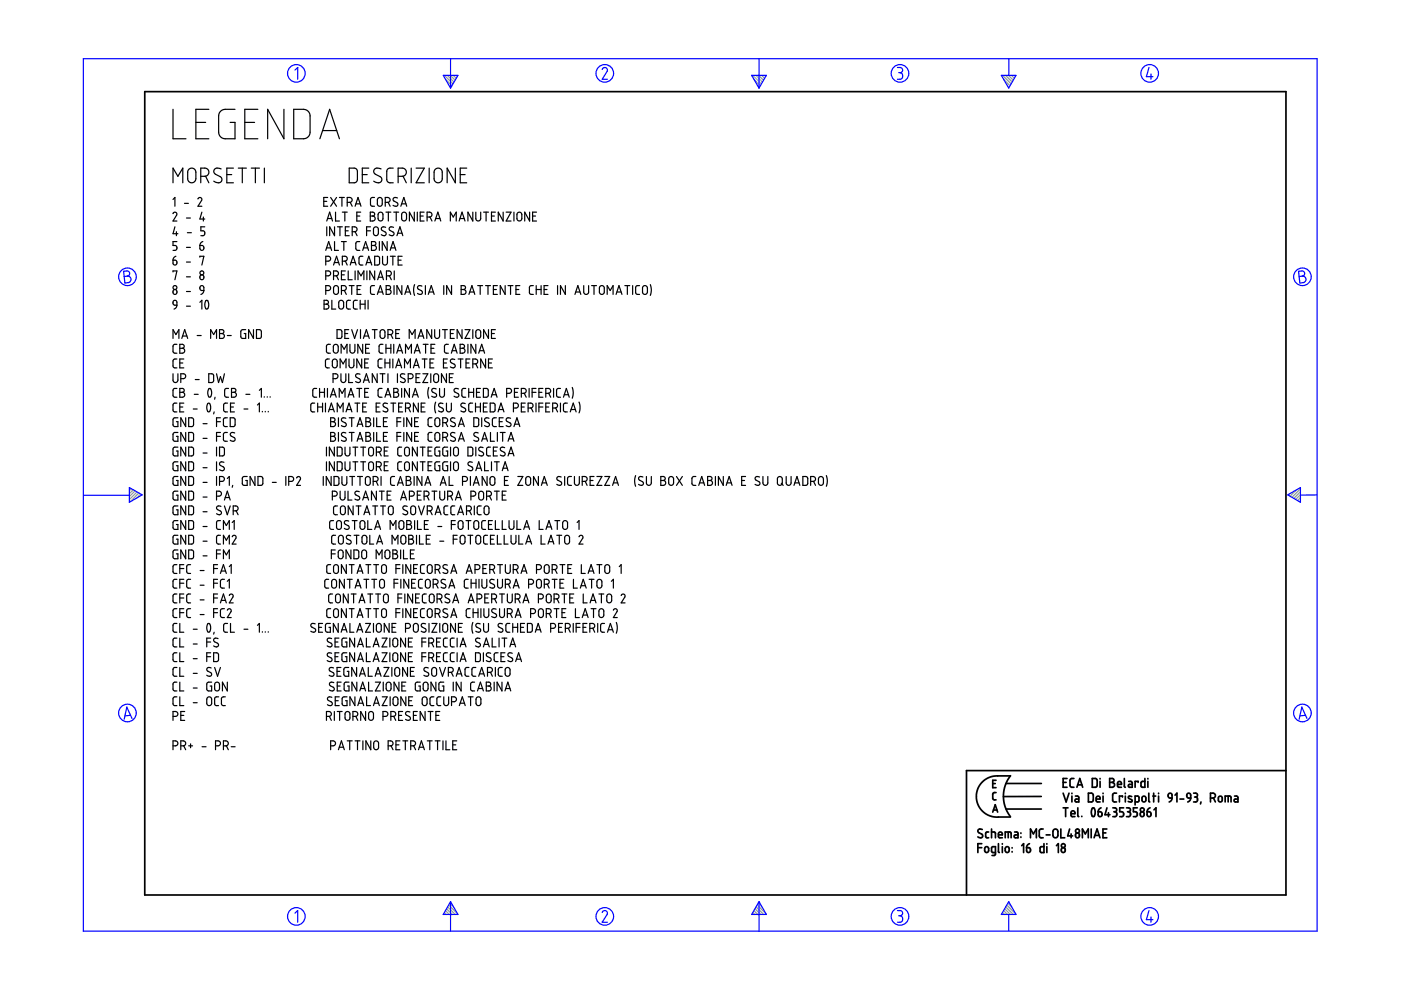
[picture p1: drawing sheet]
<svg xmlns="http://www.w3.org/2000/svg" width="297mm" height="210mm" viewBox="0 0 297 210" stroke-linecap="round" stroke-linejoin="round" font-family="sans-serif">
<g fill="none" stroke="#6c9" stroke-width=".25">
<path d="M94.2 16l1.8 1.8M94.5 16.8l1.3 1.4M94.8 16l1.5 1.4M95.3 18.3l.3 .3M95.5 16l1 1M96.1 16l.6 .6M96.7 16l.3 .2M159.6 16l1.8 1.8M159.9 16.8l1.3 1.4M160.3 16l1.4 1.4M160.7 18.3l.3 .3M160.9 16l1 1"/>
<path d="M161.5 16l.6 .6M162.1 16l.2 .2M212.6 16l1.8 1.8M212.8 16.8l1.3 1.4M213.2 16l1.4 1.4M213.7 18.3l.2 .3M213.8 16l1 1M214.4 16l.7 .6M215.1 16l.2 .2M27.5 103.4h-.1M27.9 103.6l-.5 .4M28.3 103.8l-.9 .9"/>
<path d="M28.7 104.1l-1.3 1.2M29 104.3l-1.6 1.6M29.4 104.5l-1.8 1.9M29.8 104.8l-.8 .8M273.4 104.7l-.3 .3M274.9 103.9l-1.4 1.3M275.7 103.6l-1.8 1.9M275.7 106.1l-.2 .3M275.7 105.5l-.6 .6M275.7 104.9l-1 1M275.7 104.2l-1.4 1.5M94 193.8v.1"/>
<path d="M94.2 193.5l.4 .4M94.4 193.1l.9 .8M94.7 192.7l1.2 1.2M94.9 192.3l1.6 1.6M95.1 191.9l1.9 1.9M95.4 191.5l.8 .8M159.4 193.8v.1M159.6 193.5l.4 .4M159.9 193.1l.8 .8M160.1 192.7l1.2 1.2M160.3 192.3l1.6 1.6M160.5 191.9l1.9 1.9"/>
<path d="M160.8 191.5l.8 .8M212.3 193.8v.1M212.6 193.5l.4 .4M212.8 193.1l.8 .8M213 192.7l1.2 1.2M213.2 192.3l1.6 1.6M213.5 191.9l1.8 1.9M213.7 191.5l.8 .8"/>
</g>
<g fill="none" stroke="#00f" stroke-width=".25">
<path d="M17.7 12.4h261.6v185h-261.6zM62.5 14.9l.6-.6v2.5M94 16h3.1l-1.6 2.7zM95.5 12.4v6.3M127.7 14.7l.5-.4 .5 .3v.5l-1 1.7h1.1M159.4 16h3.1l-1.6 2.7zM160.9 12.4v6.3M190.3 14.3h.7l.3 .3v.6l-.5 .2M190.5 15.4h.3M190.8 15.4l.5 .3v.7l-.3 .4h-.7M212.3 16h3.1l-1.5 2.7zM213.9 12.5v3.5"/>
<path d="M243.6 14.3l-.5 2h1.4M244 15.7v1.1M26.2 57.5l.9-.1 .3 .3 .1 .5-.5 .3 .5 .2 .3 .4-.1 .3-.3 .5-.9 .1zM27 58.5l-.7 .1M275.3 57.5l.9-.1 .3 .3 .1 .5-.5 .3 .5 .2 .3 .4-.1 .4-.2 .3-1 .2zM276.1 58.5l-.7 .1M17.8 105h9.6M27.4 103.4l2.7 1.5-2.7 1.6zM273 104.9l2.7-1.5v3.1zM279.3 104.9l-3.6 .1M27.7 151.7l-1.2 .1M28 152.3l-1.1-2.4-.6 2.6"/>
<path d="M276.8 151.7l-1.2 .1M277.1 152.3l-1.1-2.4-.6 2.6M62.5 193.6l.6-.5v2.4M95.5 191.2v6.2M95.5 191.2l1.6 2.7h-3.1zM127.7 193.5l.1-.3 .5-.1 .5 .4-.1 .4-1 1.6h1.1M160.9 191.2v6.2M160.9 191.2l1.6 2.7h-3.1zM190.3 193.1h.6l.4 .2v.5l-.5 .4M190.5 194.2h.3M190.8 194.2l.5 .3v.7l-.4 .3h-.6M213.9 191.2l1.5 2.7h-3.1z"/>
<path d="M213.9 193.9v3.5M243.6 193.1l-.5 1.9h1.4M244 194.4v1.1"/>
<circle cx="62.8" cy="15.6" r="1.87"/>
<circle cx="128.2" cy="15.6" r="1.87"/>
<circle cx="190.8" cy="15.6" r="1.87"/>
<circle cx="243.8" cy="15.6" r="1.87"/>
<circle cx="27" cy="58.7" r="1.87"/>
<circle cx="276.1" cy="58.7" r="1.87"/>
<circle cx="27" cy="151.2" r="1.87"/>
<circle cx="276.1" cy="151.2" r="1.87"/>
<circle cx="62.8" cy="194.3" r="1.87"/>
<circle cx="128.2" cy="194.3" r="1.87"/>
<circle cx="190.8" cy="194.3" r="1.87"/>
<circle cx="243.8" cy="194.3" r="1.87"/>
</g>
<g fill="none" stroke="#000" stroke-width=".36">
<path d="M30.7 19.4h241.9v170.4h-241.9zM207.3 179.7h.9M208.2 178.9h-.9v1.9M208.3 175.9l-.7-.1-.3 .5 1 .7v.4l-.2 .2-.8-.2M208.9 179.6l.4-.1 .3 .3v.7l-.3 .2h-.3l-.2-.2zM209.6 176.4h-.4l-.2 .3v.8l.2 .1h.4M210.2 176.4l.8 .1 .1 1.1M210.2 175.8v1.8M210.5 166.1h.5M210.5 172.2l.5-1.6 .5 1.6M210.6 171.7h.8M211.2 168h-.4l-.3 .3v1.1l.7 .2"/>
<path d="M211.2 165.4h-.7v1.6h.7M211.7 177h.8l-.1-.5-.4-.1-.2 .2-.1 .8 .2 .2h.6M211.7 178.9v1.7l.2 .2M212.5 178.9v.1M212.5 179.5v1.3M213.1 177.6v-1.2h1.1l.2 .2v1M213.3 179.6l.4-.1 .3 .3v.7l-.3 .2h-.3l-.3-.2zM213.3 166.1h7.5M213.3 171.5h7.5M213.8 176.4v1.2M214.2 164.5h-3.5l-.9 .3-.9 .5-.7 .6-.7 .9-.4 1-.1 1.1 .1 1.1 .4 .9 .7 1 .8 .6 .8 .5 .9 .2h3.5M214.2 164.5l-1 1.7-.5 2.2 .1 1.3 .3 1.3 1.1 2.1"/>
<path d="M214.6 179.7v.1M215.1 176.4h.5l.2 .3v.9h-.5a.31 .31 0 0 1-.3-.3 .31 .31 0 0 1 .3-.3h.5M216.5 176.6v.1M216.5 177.4v.1M216.6 179.3l.4-.4v1.9M217.7 179.7l.7 .2 .1 .5-.1 .2-.4 .2-.3-.2zM218.3 178.9l-.5 .3-.1 .5M218.5 177.6v-1.8l.6 1 .6-1v1.8M220.8 168.9h-8.1M221.2 175.8h-.6l-.3 .3 .1 1.3 .2 .2h.6M221.3 178.9v1.9l-.6-.1-.2-.2v-.8l.2-.2h.6M221.8 177h.8"/>
<path d="M222 178.9v.1M222 179.5v1.3M223.4 176l.4-.2 .4 .2 .1 1.1-.3 .5h-.4l-.3-.3-.1-1zM224 179.3l.4-.4v1.9M224.9 175.8v1.8h.8M225.1 179.9l.2-.2 .5 .2v.7l-.4 .2-.3-.2zM225.4 165.9h.6M225.4 168.2l.6 1.8 .7-1.8M225.4 171.3h1M225.9 171.3v1.8M226.2 165.1h-.8v1.8h.8M226.8 175.8l-.4 1.4h1"/>
<path d="M227.1 172.5h.8l-.1-.5-.4-.1-.3 .2v.8l.2 .2h.6M227.1 176.8v.8M227.3 168.2v.1M227.3 168.8v1.2M227.7 165.1h-.6l-.2 .3v1.4l.3 .1h.5M228 168.8h.5l.2 .2v1h-.5a.31 .31 0 0 1-.3-.3 .31 .31 0 0 1 .3-.3h.5M228.1 176.8l.4-.2 .3 .2 .1 .5-.2 .2-.4 .1-.2-.1zM228.3 166.9l.6-1.8 .7 1.8M228.5 166.4h.9M228.5 171.3v1.7l.2 .1M229.4 173.1h.1M229.5 177.6v-1.8l.6 1 .6-1v1.8"/>
<path d="M230.8 168.2h.7l.3 .3v1.2l-.3 .3h-.7zM231.4 175.8v1.8M231.6 165.1h.7l.3 .2v1.3l-.2 .3h-.8zM231.6 171.4a.53 .53 0 0 1 .5 .2 .53 .53 0 0 1 .1 .5l-.1 .7a.34 .34 0 0 1-.4 .3 .34 .34 0 0 1-.3-.4v-.6zM232 177.6l.6-1.8 .6 1.8M232.2 177.1h.8M232.4 169.4h.8v-.3l-.2-.3-.5 .1-.1 .9 .2 .2h.6M232.8 172.1h.6l.2 .2 .1 .5-.2 .3h-.3l-.3-.1zM233.2 165.1v.1M233.2 165.7v1.2M233.4 171.3l-.4 .3-.2 .5M233.8 176.6h.7"/>
<path d="M233.9 168.2v.1M233.9 168.8v1.2M234.7 175.8h-.9v1.8h.9M234.7 171.3l-.4 1.4h1M235 172.3v.8M235.3 165.1h.6l.3 .3-.1 .4-.3 .1 .4 .1 .1 .3-.1 .4-.3 .2h-.6zM235.3 165.9h.5M235.9 171.3h.7l.1 .2 .1 .3-.4 .3M236.2 172.1h.2M236.4 172.1l.3 .2 .1 .5-.3 .3h-.6M236.7 168.2h-.5l-.3 .3v1.3l.3 .2h.5M236.9 166.3h.9l-.2-.5-.3-.1-.3 .1-.1 .9 .2 .2h.7"/>
<path d="M238 169v-.2h-.7v1.2M238.2 171.3h-.8v.8h.6l.2 .4-.1 .6h-.7M238.4 165.1v1.7l.2 .1M238.6 168.2v.1M238.6 168.8v1.2M238.8 171.3h.5l.3 .2v.4l-.3 .2M239.1 172.1h.2M239.3 172.1l.4 .3-.1 .5-.2 .2h-.6M239.3 165.7h.5l.3 .2v1h-.6a.31 .31 0 0 1-.3-.3 .31 .31 0 0 1 .3-.3h.6M239.9 168.9l-.2-.1a.29 .29 0 0 0-.4 .1 .29 .29 0 0 0 .1 .4l.5 .2a.33 .33 0 0 1 0 .5 .33 .33 0 0 1-.5 0l-.2-.1M240.7 170l.7-.1 .1-.9-.2-.2h-.6v1.9M241.1 171.3h-.8v.8h.6l.2 .3-.1 .7h-.7"/>
<path d="M241.3 165.9v-.2h-.6v1.2M241.9 172.3l.2-.2 .4 .2 .1 .5-.1 .2-.4 .1-.2-.1zM242.2 169l.2-.2 .4 .1 .2 .8-.2 .2-.4 .1-.3-.2zM242.7 165.1v1.8h-.6l-.2-.2 .1-.9 .2-.1h.5M243.2 172.1l.7 .2v.7l-.4 .1-.2-.1zM243.4 165.1v.1M243.4 165.7v1.2M243.6 168.2v1.6l.2 .2M243.8 171.3l-.4 .3-.2 .5M244.4 168.8h.6M244.6 168.2v1.8M244.7 171.7l.4-.4v1.8"/>
<path d="M245.6 168.2v.1M245.6 168.8v1.2M247.7 168.4l.3-.2 .4 .1 .1 .9-.7-.1zM248.5 169.2l-.2 .5-.4 .3M249.1 168.6l.4-.4v1.8M250.2 169.4h.8M251.7 168.3l.3-.1 .3 .1 .2 .9h-.6l-.2-.2zM252.5 169.2l-.2 .5-.5 .3M253.1 168.2l.7 .1 .1 .4-.4 .3M253.3 169h.2M253.5 169l.4 .2v.5l-.2 .3h-.6M254.6 170l-.1 .5"/>
<path d="M256.6 169.2l.9-.1 .2-.3-.1-.4-.4-.2h-.6v1.8M257.3 169.2l.4 .8M258.4 169l.2-.2 .4 .1 .1 .8-.1 .2-.4 .1-.3-.2zM259.8 170v-1.2l1.1 .1 .1 1.1M260.4 168.8v1.2M261.7 168.8h.6l.2 .3v.9h-.6a.31 .31 0 0 1-.3-.3 .31 .31 0 0 1 .3-.3h.6M272.6 163.4h-67.7v26.4M211.1 180.8h-.6l-.3-.2 .1-1 .8-.1-.1 1.7-.2 .2h-.5M214.6 180.6v.1"/>
<circle cx="225.4" cy="179.3" r=".42"/>
<circle cx="228.4" cy="176.2" r=".41"/>
<circle cx="242.2" cy="171.7" r=".42"/>
</g>
<g fill="none" stroke="#000" stroke-width=".25">
<path d="M36.7 23.2v6.2h2.7M36.7 38.8v-3.2l1 1.8 1.1-1.8v3.2M40.1 35.9l.4-.3 .5 .1 .5 .6v1.8l-.2 .4-.4 .2h-.5l-.6-.5v-1.8zM41.5 26h2.1M42.6 37.4h1l.5-.3 .2-.8-.3-.5-.4-.2h-1v3.2M43.6 37.4l.7 1.4M44.3 23.2h-2.8v6.2h2.8M46.9 35.8l-1.1-.1-.3 .2-.2 .5 .3 .5 1.3 .7 .2 .4-.2 .5-.3 .2-.4 .1-.9-.4M48.1 37h1M49.5 35.6h-1.4v3.2h1.4M49.8 23.2h-2.4l-.5 .2-.4 .5-.1 .6v3.8l.2 .5 .5 .5 .5 .1h2.2v-3.4h-1M50.5 35.6h1.7"/>
<path d="M51.4 35.6v3.2M51.9 26h2.1M53.3 35.6h1.7M54.1 35.6v3.2M54.7 23.2h-2.8v6.2h2.8M56 35.6v3.2M60.2 23.2v6.2l-3.5-6.2v6.2M62.3 23.2l2.5 .1 .4 .2 .4 .5 .1 4.3-.3 .6-.5 .4-2.6 .1zM67.8 29.4l2.1-6.2 2.1 6.2M68.4 27.7h3M74 35.6l1.3 .1 .4 .4 .1 2.2-.5 .4-1.3 .1zM76.8 37h1.1"/>
<path d="M78.2 35.6h-1.4v3.2h1.4M80.8 35.8l-1.1-.1-.3 .2-.2 .5 .3 .5 1.3 .8 .2 .3-.1 .4-.6 .4-1.1-.4M83.4 35.6l-.9 .1-.3 .2-.2 .4 .1 2.1 .5 .4h.8M84.4 37.4h1l.6-.3 .1-.7-.2-.6-.5-.2h-1v3.2M85.4 37.4l.7 1.4M87.2 35.6v3.2M88.2 35.6h1.8l-1.8 3.2h1.8M91 35.6v3.2M92.2 36l.4-.3 .4-.1 .5 .2 .2 .4v1.9l-.5 .6h-.6l-.5-.5-.1-1.8zM96.5 35.6v3.2l-1.7-3.2v3.2M97.6 37h1M99 35.6h-1.4v3.2h1.4"/>
<path d="M36.7 45.3l.3-.3 .4 .2 .1 .3-.8 1.4h.8M36.7 55.2l.7 .1 .1 .6-.1 .2-.4 .1-.3-.2zM36.7 57.7v-.3h.8l-.4 1.9M36.7 42.3l.4-.4v1.8M37.1 48.1l-.4 1.5h1M37.3 54.3l-.4 .3-.2 .6M37.4 49.1v.9M37.5 51.2h-.8v.8h.5l.3 .4-.1 .6-.7 .1M39.1 43.1h.8M39.5 46.2h.9M39.5 52.5h.9M39.5 55.6h.9"/>
<path d="M39.5 58.7h.9M39.7 49.3h.9M42 42.2l.3-.3 .5 .2v.3l-.8 1.3h.8M42.4 52h.5l.2 .2 .1 .5-.2 .3-.3 .1-.2-.2zM42.4 54.5v-.2h.8l-.4 1.9M42.5 58.4l.4-.1 .2 .1 .1 .5-.2 .3-.3 .1-.2-.2zM42.8 45l-.4 1.4h1M43 51.2l-.4 .3-.2 .5M43.1 46v.9M43.4 48.1h-.8v.8h.5l.3 .3-.1 .7-.7 .1M68.6 42.7h.7M69.1 55.4h.5l.4-.3 .1-.3-.2-.4-.8-.1v1.9"/>
<path d="M69.1 58.5h.5l.4-.2 .1-.4-.2-.3-.8-.2v1.9M69.1 53.1l.6-1.9 .6 1.9M69.2 52.6h.9M69.3 46.9l.6-1.9 .6 1.9M69.3 48.1v1.9M69.4 46.3h.9M69.5 41.9h-.9v1.8h.9M70.1 41.9l1.3 1.8M70.7 58.5l.9-.1 .2-.3-.1-.4-.3-.3h-.7v1.9M70.7 56.2l.7-1.9 .6 1.9M70.9 55.7h.9M70.9 48.1v1.9l-1-1.9v1.9"/>
<path d="M70.9 51.2v1.9h.9M71.1 45v1.9h.9M71.3 58.5l.5 .8M71.4 41.9l-1.3 1.8M71.5 48.1h1.1M72 41.9h1M72.1 48.1v1.9M72.4 51.2h1M72.4 58.3h.6M72.5 41.9v1.8M72.6 55.4l.8-.1 .2-.3-.1-.5-.3-.2h-.6v1.9M72.6 45h1"/>
<path d="M72.9 51.2v1.9M73.1 45v1.9M73.2 48.9h.6M73.2 55.4l.4 .8M73.2 57.4h-.8v1.9h.8M73.6 42.9l.9-.1 .2-.4-.1-.3-.4-.2h-.6v1.8M73.8 57.4v1.9h.9M74 48.1h-.8v1.9h.8M74.3 42.9l.4 .8M74.3 56.2l.6-1.9 .6 1.9M74.4 55.7h.9M74.7 49.1l.9-.1 .1-.4-.1-.3-.3-.2h-.6v1.9"/>
<path d="M75.3 43.7l.6-1.8 .6 1.8M75.3 49.1l.4 .9M75.3 57.4v1.9M75.5 43.2h.9M75.6 45.8h.7M75.9 59.3v-1.9l.6 1.1 .7-1.1v1.9M76.3 51.2h-.6l-.3 .4 .1 1.3 .2 .2h.6M76.5 45h-.9v1.9h.9M76.9 53.1l.6-1.9 .6 1.9M76.9 54.3l-.5 .1-.3 .3 .1 1.3 .7 .2M77.1 52.6h.9M77.6 56.2l.6-1.9 .6 1.9"/>
<path d="M77.7 48.9h.8M77.7 55.7h1M77.8 57.4v1.9M78.5 45h.6l.3 .3v.4l-.4 .1 .3 .1 .2 .4v.3l-.3 .2-.7 .1zM78.5 45.8h.5M78.5 48.1h-.8v1.9M78.8 51.2h.6l.3 .3-.1 .4-.3 .1 .3 .1 .2 .4v.2l-.3 .3-.7 .1zM78.8 52h.5M79.4 48.2l.4-.1 .4 .4v1l-.3 .5-.5-.1-.2-.3v-1.1zM79.4 41.9h-.6l-.3 .4 .1 1.2 .3 .2h.5M79.4 54.3h.8l.3 .3v1.3l-.3 .3h-.8zM79.4 57.4v1.9l-1-1.9v1.9"/>
<path d="M80.1 59.3l.6-1.9 .6 1.9M80.2 42l.4-.1 .4 .3v1.1l-.3 .4h-.3l-.4-.3v-1.1zM80.2 58.8h.9M80.3 45.2l.4-.2 .5 .3v1.1l-.3 .4h-.3l-.4-.3v-1zM80.4 51.2v1.9M81.1 54.3v1.5l.5 .4 .4-.2 .1-.2v-1.5M81.7 42.9l.8-.1 .2-.4-.1-.3-.3-.2h-.6v1.8M81.8 48.2l-.7-.1-.3 .4 .2 .3 .8 .5v.4l-.3 .3-.7-.2M81.8 45h1.1M81.9 58.5h.6l.4-.2 .1-.4-.2-.3-.9-.2v1.9M82.1 51.2v1.9l-1.1-1.9v1.9M82.3 42.9l.4 .8"/>
<path d="M82.3 45v1.9M82.5 58.5l.5 .8M82.7 53.1l.6-1.9 .6 1.9M82.8 54.3h1M82.9 52.6h.9M83.3 54.3v1.9M83.4 48.2l-.6-.1-.3 .5 1 .7v.4l-.3 .3-.7-.2M83.5 45h1M83.6 57.4v1.9M84 45v1.9M84.2 50l.6-1.9 .6 1.9M84.3 42l-.7-.1-.3 .5 .2 .2 .8 .5v.5l-.5 .1-.5-.2"/>
<path d="M84.3 49.4h.9M84.4 55.2h.6M85 43.7l.6-1.8 .6 1.8M85.2 43.2h.9M85.3 54.3h-.9v1.9h.9M85.3 45.1l.6-.1 .3 .3v1.1l-.3 .4h-.4l-.3-.3v-1.1zM87.8 45v1.9l-1-1.9v1.9M88.5 45v1.9M89.1 45.8h.6M89.9 45h-.8v1.9h.8M90.6 46l.8-.1 .2-.3-.2-.5-.8-.1v1.9M91.2 46l.4 .9"/>
<path d="M92.2 46.9l.6-1.9 .7 1.9M92.4 46.3h.9M95.5 46.9v-1.9l.6 1 .6-1v1.9M97.3 46.9l.7-1.9 .6 1.9M97.5 46.3h.9M100.2 45v1.9l-1-1.9v1.9M100.9 45v1.5l.1 .2 .4 .2 .5-.4v-1.5M102.5 45h1.1M103.1 45v1.9M104.2 45.8h.6M105 45h-.8v1.9h.8M106.7 45v1.9l-1.1-1.9v1.9"/>
<path d="M107.3 45h1.1l-1.1 1.9h1.1M109 45v1.9M109.7 45.2l.5-.2 .4 .3v1.1l-.3 .4h-.4l-.3-.3zM112.3 45v1.9l-1-1.9v1.9M112.9 45.8h.6M113.7 45h-.8v1.9h.8M36.7 79.2v1.5l.4 .4 .4-.1 .2-.3v-1.5M36.7 71.8v-1.9l.6 1 .6-1v1.9M36.8 61.5l.2-.1 .4 .1 .1 .6-.1 .2-.4 .1-.3-.1zM36.8 63.8l.2-.1 .4 .1 .1 .9-.8-.2zM37.5 64.7l-.2 .5-.4 .3M37.5 73h-.5l-.3 .3v1.4l.2 .1 .6 .1"/>
<path d="M37.5 76.1h-.5l-.3 .3v1.4l.3 .2h.5M38.1 73h.7l.3 .3-.1 .3-.3 .3 .3 .1 .2 .3v.2l-.3 .3-.8 .1zM38.1 73.9h.6M38.1 77h.7M38.5 71.8l.7-1.9 .6 1.9M38.7 71.2h.9M39 76.1h-.9v1.9h.9M39.5 61.8h.9M39.5 64.9h.9M41.8 71.1h.9M42.4 64.1l.4-.4v1.8M42.5 60.7l.4-.1 .2 .1 .1 .9-.7-.2-.1-.5z"/>
<path d="M43.2 61.6l-.2 .6-.4 .2M43.6 63.8a.56 .56 0 0 1 .7 .7l-.2 .8a.35 .35 0 0 1-.5 .2 .35 .35 0 0 1-.1-.5l-.1-.7zM44.3 79.2h.7l.3 .3v1.3l-.3 .3h-.7zM44.7 71.8v-1.9l.6 1 .6-1v1.9M45.9 79.2l.4 1.9 .4-1.2 .5 1.2 .4-1.9M46.5 69.9h.7l.2 .2v.5l-.3 .1 .3 .1 .2 .4-.3 .5-.8 .1zM46.5 70.7h.6M48.2 71.1h.8M52.1 69.9h-.7l-.3 .3v1.2l.1 .3 .9 .1v-1.1h-.3M53.7 69.9v1.9l-1-1.9v1.9M54.4 69.9h.7l.3 .3v1.2l-.3 .4h-.7zM68.7 63.7h.7l.2 .2v.4l-.4 .2 .4 .2 .1 .3-.1 .4-.3 .1h-.6z"/>
<path d="M68.7 64.5h.5M69.1 61.6l.8-.1 .2-.4-.1-.4-.3-.1h-.6v1.8M69.8 76.1h-.5l-.3 .4 .1 1.3 .2 .2h.5M70 73h-.5l-.3 .4 .1 1.3 .1 .1 .6 .1M70.4 63.7v1.8h.8M70.6 76.2l.5-.1 .4 .4v1l-.4 .5-.4-.1-.2-.3v-1.1zM70.8 73.1h.6l.3 .4v1l-.5 .4-.4-.2-.1-.2v-1.1zM70.9 60.7l.5-.1 .4 .4v1l-.4 .4-.5-.1-.2-.2v-1.1zM71.5 69.9h.7l.3 .3v1.2l-.3 .4h-.7zM71.9 63.9l.5-.2 .4 .3 .1 1.1-.4 .4-.5-.1-.2-.2zM72.1 78v-1.9l.6 1.1 .7-1.1v1.9M72.3 79.2v1.5l.4 .4 .4-.1 .2-.3v-1.5"/>
<path d="M72.3 74.9v-1.9l.7 1 .6-1v1.9M72.4 61.6l.9-.1 .1-.4-.1-.4-.3-.1h-.6v1.8M73 61.6l.4 .8M73.1 70.7h.6M73.9 69.9h-.8v1.9h.8M73.9 79.2v1.9h.9M74 76.1v1.5l.5 .4 .3-.1 .2-.3v-1.5M74 60.6h1.1M74.2 73v1.6l.5 .3 .5-.4v-1.5M74.3 63.7h-.6l-.2 .3v1.3l.3 .2h.5M74.6 60.6v1.8M74.6 69.9l.6 1.9 .6-1.9"/>
<path d="M75.7 61.4h.6M75.8 63.7h-.6l-.3 .3 .1 1.4 .2 .1h.6M76.3 79.3l-.6-.1-.3 .5 .1 .2 .8 .5 .1 .5-.3 .2-.7-.2M76.4 64.5h1M76.4 63.7v1.8M76.4 69.9v1.9M76.5 60.6h-.8v1.8h.8M76.7 76.1v1.9l-1.1-1.9v1.9M76.9 73v1.9l-1-1.9v1.9M77 71.8l.7-1.9 .6 1.9M77.2 71.2h.9M77.3 77h.6"/>
<path d="M77.4 63.7v1.8M77.5 73.9h.6M78 63.7v1.8M78.1 76.1h-.8v1.9h.8M78.4 73h-.9v1.9h.9M78.9 69.9h1.1M79.4 60.6h-.6l-.3 .4 .1 1.3 .3 .1h.5M79.4 69.9v1.9M80 79.2v1.9l-1.1-1.9v1.9M80 62.4l.6-1.8 .7 1.8M80.2 61.9h.9M80.6 79.2h1"/>
<path d="M80.6 70.1l.6-.2 .4 .4v1.1l-.3 .3-.3 .1-.4-.4zM81 76.1h-.5l-.3 .4v1.3l.2 .2h.6M81.1 79.2v1.9M81.2 73h-.5l-.3 .4v1.3l.2 .1 .6 .1M81.6 76.1v1.9M81.6 77h1.1M81.8 73.9h1.1M81.8 73v1.9M81.9 60.6h.6l.3 .3v.3l-.4 .2 .3 .1 .2 .3-.1 .4-.2 .2h-.7zM81.9 61.4h.5M82.3 70.9l.8-.1 .2-.4-.1-.3-.4-.2h-.5v1.9M82.3 79.2v1.9"/>
<path d="M82.7 76.1v1.9M82.9 70.9l.4 .9M82.9 73v1.9M83.3 76.1v1.9M83.5 73v1.9M83.5 60.6v1.8M83.9 70.7h.6M83.9 78l.6-1.9 .7 1.9M84.1 77.5h.9M84.1 74.9l.6-1.9 .7 1.9M84.3 79.2v1.9M84.3 74.4h.9"/>
<path d="M84.7 69.9h-.8v1.9h.8M85.2 60.6v1.8l-1-1.8v1.8M85.8 78v-1.9l.6 1.1 .6-1.1v1.9M85.8 79.3l-.6-.1-.3 .2v.4l.9 .6 .1 .5-.3 .2-.7-.2M85.8 62.4l.6-1.8 .7 1.8M86 74.9v-1.9l.6 1 .6-1v1.9M86 61.9h.9M86.8 71.8v-1.9l.6 1 .6-1v1.9M87.7 78l.6-1.9 .6 1.9M87.8 77.5h.9M87.8 74.9l.7-1.9 .6 1.9M87.9 60.3l-.2 1 .2 1.3"/>
<path d="M88 74.4h.9M88.6 71.8l.7-1.9 .6 1.9M88.8 71.2h.9M89 79.2h-.8v1.9h.8M89.5 60.7l-.7-.1-.3 .4 .2 .3 .8 .4v.5l-.5 .2-.5-.2M89.5 76.1h1.1M89.7 79.2h1l-1 1.9h1M89.7 73h1.1M90 76.1v1.9M90.2 60.6v1.8M90.2 73v1.9M90.8 62.4l.6-1.8 .7 1.8"/>
<path d="M91 61.9h.9M91.2 77h.6M91.3 79.2v1.9M91.4 73.9h.6M91.5 69.9v1.9l-1-1.9v1.9M92 76.1h-.8v1.9h.8M92 79.5l.6-.3 .4 .4v1.1l-.4 .4h-.4l-.2-.3zM92.2 69.9v1.4l.3 .5 .4-.1 .3-.3v-1.5M92.2 73h-.8v1.9h.8M93.8 69.9h1M94 77h.7M94.1 60.6v1.8"/>
<path d="M94.3 69.9v1.9M94.7 79.2v1.9l-1.1-1.9v1.9M94.8 76.1h-.8v1.9h.8M95.1 73h-.6l-.3 .4 .1 1.3 .2 .1 .6 .1M95.5 70.7h.6M95.7 74.9l.6-1.9 .6 1.9M95.7 60.6v1.8l-1-1.8v1.8M95.9 74.4h.9M96.1 79.2h-.8v1.9h.8M96.3 69.9h-.8v1.9h.8M96.4 76.2l-.6-.1-.3 .5 .9 .7 .1 .5-.4 .2-.6-.2M97.1 76.1h1.1"/>
<path d="M97.6 73h.6l.3 .3-.1 .4-.3 .2 .3 .1 .2 .3-.1 .4-.2 .1-.7 .1zM97.6 73.9h.5M97.7 76.1v1.9M97.8 60.6h.6l.3 .3-.1 .3-.3 .2h.3l.2 .3-.1 .5-.3 .2h-.6zM97.8 61.4h.5M98 69.9v1.9l-1.1-1.9v1.9M98.6 69.9h1l-1 1.9h1M98.8 77h.6M99.2 73v1.9M99.4 62.4l.7-1.8 .6 1.8M99.6 61.9h.9M99.6 76.1h-.8v1.9h.8"/>
<path d="M100.2 77.2l1-.2 .1-.2-.1-.5-.3-.2h-.7v1.9M100.2 69.9v1.9M100.9 73v1.9l-1.1-1.9v1.9M100.9 77.2l.4 .8M101 70.1l.5-.2 .4 .4v1l-.3 .4h-.4l-.3-.3zM101.3 60.6h1M101.5 74.9l.6-1.9 .6 1.9M101.7 74.4h.9M101.8 60.6v1.8M103 76.1v1.9l-1.1-1.9v1.9M103 60.6h1M103.5 60.6v1.8"/>
<path d="M103.6 69.9v1.9l-1.1-1.9v1.9M103.6 77h.6M104.2 70.7h.6M104.4 76.1h-.8v1.9h.8M104.6 61.4h.6M105 69.9h-.8v1.9h.8M105.5 60.6h-.9v1.8h.9M107.1 60.6v1.8l-1-1.8v1.8M107.7 60.6h1.1M108.2 60.6v1.8M109.4 61.4h.6M110.2 60.6h-.8v1.8h.8"/>
<path d="M113.1 60.6h-.6l-.3 .3 .1 1.4 .3 .1h.5M113.7 61.4h1M113.7 60.6v1.8M114.7 60.6v1.8M115.4 61.4h.6M116.2 60.6h-.8v1.8h.8M118.2 60.6v1.8M119.9 60.6v1.8l-1.1-1.8v1.8M121.9 62.4l.6-1.8 .6 1.8M122.1 61.9h.9M123.8 60.6v1.4l.4 .4h.3l.3-.4v-1.4M125.4 60.6h1.1"/>
<path d="M125.9 60.6v1.8M127.2 60.8l.5-.2 .4 .3v1.1l-.4 .4h-.3l-.3-.3zM128.7 62.4v-1.8l.7 1 .6-1v1.8M130.6 62.4l.6-1.8 .7 1.8M130.8 61.9h.9M132.5 60.6h1M133 60.6v1.8M134.1 60.6v1.8M135.6 60.6h-.6l-.2 .3v1.4l.3 .1h.5M136.3 60.8l.5-.2 .4 .3v1.2l-.3 .3-.5-.1-.2-.3zM137.9 60.3l.2 1-.2 1.3M37.5 82.4h-.6l-.2 .3v1.4l.8 .1"/>
<path d="M37.5 85.5h-.6l-.2 .3v1.4l.8 .1M37.7 88.6h-.7l-.3 .3v1.2l.3 .3h.7v-1h-.3M37.7 91.7h-.7l-.3 .3v1.2l.3 .4h.7v-1.1h-.3M37.7 94.8h-.7l-.3 .3v1.3l.2 .2 .8 .1v-1.1h-.3M37.7 97.9h-.7l-.3 .3v1.3l.2 .2 .8 .1v-1.1h-.3M38.1 82.4h.7l.3 .3-.1 .3-.3 .2 .2 .1 .3 .3-.1 .3-.3 .3h-.7zM38.1 83.2h.6M38.1 86.3h.7M38.3 80.3l.9-.1 .2-.3-.1-.4-.3-.3h-.7v1.9M39 85.5h-.9v1.8h.9M39.4 88.6v1.8l-1.1-1.8v1.8M39.4 91.7v1.9l-1.1-1.9v1.9"/>
<path d="M39.4 94.8v1.9l-1.1-1.9v1.9M39.4 97.9v1.9l-1.1-1.9v1.9M40 88.6h.7l.3 .3v1.1l-.2 .4h-.8zM40 91.7h.8l.2 .3v1.2l-.2 .3-.8 .1zM40 94.8h.8l.2 .3v1.2l-.2 .3-.8 .1zM40 97.9h.8l.2 .3v1.2l-.3 .4h-.7zM41 86.7h.8M41.2 83.6h.8M41.4 80.5h.8M43.1 89.8h.8M43.1 92.9h.8M43.1 96.1h.8"/>
<path d="M43.1 99.2h.8M44 85.6a.55 .55 0 0 1 .7 .7l-.2 .8a.34 .34 0 0 1-.4 .2 .34 .34 0 0 1-.2-.5l-.1-.5zM44.3 82.4a.55 .55 0 0 1 .6 .8l-.2 .7a.33 .33 0 0 1-.4 .3 .33 .33 0 0 1-.2-.5l-.1-.6zM45.4 87.3l-.1 .5M45.6 84.2l-.1 .4M45.9 94.8v1.9M45.9 97.9v1.9M45.9 89.4h.8M45.9 92.5h.8M46.5 94.8h.8l.3 .3v1.2l-.3 .3-.8 .1zM46.7 88.6h-.8v1.8M46.7 91.7h-.8v1.9"/>
<path d="M47.5 98l-.7-.1-.2 .2-.1 .3 1 .7v.5l-.4 .2-.6-.2M48.2 88.6h-.5l-.3 .3v1.4l.3 .1h.5M48.2 91.7h-.5l-.3 .3v1.4l.3 .2h.5M48.2 85.5h-.5l-.3 .3 .1 1.4 .7 .1M48.5 82.4h-.6l-.3 .3 .1 1.4 .8 .1M48.8 88.6h.8l.2 .3v1.2l-.2 .3h-.8zM48.9 86.3h.6M49.1 82.4h.6l.3 .2-.1 .5-.3 .1 .4 .2 .1 .2v.3l-.3 .3h-.7zM49.1 83.2h.5M49.7 85.5h-.8v1.8h.8M49.8 91.8l-.7-.1-.3 .4 .2 .4 .8 .4v.5l-.5 .2-.5-.3M51.7 86.7h.9"/>
<path d="M52.1 83.6h.9M54.6 85.9l.4-.4v1.8M55 82.8l.4-.4v1.8M55.6 87.2v.1M56 84.1v.1M56.2 87.2v.1M56.7 84.1v.1M56.9 87.2v.1M57.3 84.1v.1M66.7 85.5h-.6l-.2 .3 .1 1.4 .7 .1M67.1 82.4h-.5l-.3 .3 .1 1.4 .7 .1M67.4 86.3h1"/>
<path d="M67.4 85.5v1.8M67.8 83.2h1M67.8 82.4v1.8M68.4 85.5v1.8M68.8 82.4v1.8M69 85.5v1.8M69.2 94.8v1.9M69.2 97.9v1.9M69.4 82.4v1.8M69.6 87.3l.7-1.8 .6 1.8M69.8 86.8h.9M70 84.2l.7-1.8 .6 1.8"/>
<path d="M70.1 88.6h.7l.2 .2-.1 .5-.3 .1 .4 .1 .1 .4v.3l-.3 .2h-.7zM70.1 91.7h.7l.2 .3v.4l-.4 .1 .4 .2 .1 .4-.4 .5h-.6zM70.1 89.4h.5M70.1 92.5h.5M70.2 83.7h.9M70.6 80.3l.9-.1 .1-.3v-.4l-.4-.3h-.6v1.9M70.9 94.8v1.9l-1.1-1.9v1.9M70.9 97.9v1.9l-1.1-1.9v1.9M71.5 94.8h.7l.3 .2v1.3l-.2 .3-.8 .1zM71.5 97.9h.7l.3 .2v1.3l-.3 .4h-.7zM71.5 87.3v-1.8l.6 1 .6-1v1.8M71.8 88.6v1.8"/>
<path d="M71.8 91.7v1.9M71.9 84.2v-1.8l.6 1 .7-1v1.8M73.2 94.8v1.5l.4 .4 .4-.1 .2-.2v-1.6M73.2 97.9v1.6l.5 .3 .5-.3v-1.6M73.3 88.7l-.7-.1-.2 .5 .9 .6 .1 .6-.5 .1-.5-.2M73.3 91.8l-.6-.1-.2 .2-.1 .3 1 .7-.1 .5-.4 .2-.5-.3M73.4 87.3l.6-1.8 .6 1.8M73.5 86.8h.9M73.8 84.2l.6-1.8 .6 1.8M74 83.7h.9M74 88.6h1.1M74 91.7h1.1"/>
<path d="M74.6 88.6v1.8M74.6 91.7v1.9M74.8 94.8h1.1M74.8 97.9h1.1M75.2 85.5h1.1M75.3 94.8v1.9M75.3 97.9v1.9M75.6 82.4h1.1M75.7 90.4l.6-1.8 .6 1.8M75.7 93.6l.6-1.9 .6 1.9M75.8 85.5v1.8M75.9 89.9h.9"/>
<path d="M75.9 93h.9M76.2 82.4v1.8M76.5 94.8h1M76.5 97.9h1M76.9 86.3h.6M77 94.8v1.9M77 97.9v1.9M77 81.1l.7-1.9 .6 1.9M77.2 80.6h.9M77.3 83.2h.6M77.6 88.6h.7l.2 .2-.1 .5-.3 .1 .4 .2 .1 .3-.1 .3-.2 .2h-.7zM77.6 91.7h.7l.2 .3-.1 .4-.3 .1 .4 .2 .1 .4-.4 .5h-.6z"/>
<path d="M77.6 89.4h.5M77.6 92.5h.5M77.7 85.5h-.8v1.8h.8M78.1 82.4h-.8v1.8h.8M78.3 95l.4-.2 .5 .4v1l-.3 .4-.4 .1-.3-.4-.1-1.1zM78.3 98h.6l.3 .3v1l-.3 .5h-.4l-.3-.4-.1-1.1zM79.2 88.6v1.8M79.2 91.7v1.9M79.8 86.3h.6M79.8 95.8l.8-.1 .2-.3v-.4l-.4-.2h-.6v1.9M79.8 99l.9-.2 .1-.3v-.4l-.4-.2h-.6v1.9M79.9 88.6v1.8h.8"/>
<path d="M79.9 91.7v1.9h.8M80.4 95.8l.4 .9M80.4 99l.4 .8M80.6 85.5h-.8v1.8h.8M81 82.4h-.6l-.2 .3v1.4l.8 .1M81.3 89.4h.6M81.3 92.5h.6M81.5 95.6h.6M81.5 98.7h.6M81.6 84.2l.7-1.8 .6 1.8M81.8 83.7h.9M82.1 85.6l-.7-.1-.2 .4 .2 .3 .7 .5 .1 .4-.5 .2-.5-.2"/>
<path d="M82.1 88.6h-.8v1.8h.8M82.1 91.7h-.8v1.9h.8M82.3 94.8h-.8v1.9h.8M82.3 97.9h-.8v1.9h.8M82.9 85.5h1M83.4 85.5v1.8M83.5 82.4h.6l.3 .3v.3l-.4 .2 .3 .1 .2 .3v.3l-.3 .3h-.7zM83.5 83.2h.5M84.2 89.4h.8M84.2 92.5h.8M84.5 86.3h.7M85 88.6h-.8v1.8"/>
<path d="M85 91.7h-.8v1.9M85.2 94.8h-.6l-.3 .3v1.3l.3 .3h.6M85.2 97.9h-.6l-.3 .3v1.3l.3 .3h.6M85.2 82.4v1.8M85.4 85.5h-.9v1.8h.9M85.6 88.6v1.8M85.6 91.7v1.9M85.9 95l.6-.2 .3 .4v1.1l-.3 .3-.4 .1-.3-.3v-1.1zM85.9 98.1l.6-.1 .3 .3v1.1l-.3 .4h-.4l-.3-.3v-1.1zM86 86.5h.6l.3-.2 .1-.4-.2-.3-.8-.1v1.8M86.6 80.3h.5l.4-.2 .1-.4-.2-.4-.8-.1v1.9M86.6 86.5l.4 .8"/>
<path d="M86.8 82.4v1.8l-1-1.8v1.8M87.3 88.6v1.8l-1.1-1.8v1.8M87.3 91.7v1.9l-1.1-1.9v1.9M87.4 84.2l.7-1.8 .6 1.8M87.6 83.7h.9M87.9 89.4h.6M87.9 92.5h.6M88.2 80.1h.6M88.5 94.8v1.9l-1.1-1.9v1.9M88.5 97.9v1.9l-1.1-1.9v1.9M88.7 85.5v1.8l-1-1.8v1.8M88.7 88.6h-.8v1.8h.8"/>
<path d="M88.7 91.7h-.8v1.9h.8M89.1 94.8h1M89.1 97.9h1M89.3 86.3h.6M89.6 94.8v1.9M89.6 97.9v1.9M90.1 85.5h-.8v1.8h.8M90.8 95.6h.6M90.8 98.7h.6M90.9 82.1l-.2 1 .2 1.3M91.6 88.6h-.5l-.3 .3v1.4l.3 .1h.5M91.6 91.7h-.5l-.3 .3v1.4l.8 .2"/>
<path d="M91.6 94.8h-.8v1.9h.8M91.6 97.9h-.8v1.9h.8M92.4 88.7l.5-.1 .3 .4v1l-.4 .4h-.4l-.2-.3v-1.1zM92.4 91.8l.5-.1 .3 .4v1.1l-.4 .4-.4-.1-.2-.3v-1zM92.4 85.3l-.2 .8 .2 1.4M92.5 82.5l-.7-.1-.3 .4 .2 .3 .8 .4v.5l-.5 .2-.5-.2M93.2 82.4v1.4l.4 .4 .4-.1 .2-.3v-1.4M93.2 94.8h-.7l-.3 .3v1.2l.2 .3 .8 .1v-1.1h-.3M93.2 97.9h-.7l-.3 .3v1.2l.2 .4h.8v-1.1h-.3M93.9 89.6l.8-.1 .2-.3-.1-.4-.3-.2h-.6v1.8M93.9 92.7h.7l.2-.2 .1-.4-.2-.3-.8-.1v1.9M93.9 85.6l-.7-.1-.2 .5 .2 .3 .7 .4 .1 .4-.5 .2-.5-.2"/>
<path d="M94.5 89.6l.4 .8M94.5 92.7l.4 .9M94.7 85.5v1.4l.4 .4 .4-.1 .2-.2v-1.5M94.9 94.8h-.8l-.2 .3v1.3l.2 .2 .8 .1v-1.1h-.3M94.9 97.9h-.8l-.2 .3v1.3l.2 .2 .8 .1v-1.1h-.3M95.3 80.1h.6M95.5 94.8v1.9M95.5 97.9v1.9M96.3 98.1l.4-.2 .5 .3v1.2l-.3 .4-.5-.1-.2-.3zM96.3 95l.4-.2 .5 .3v1.2l-.4 .4-.4-.1-.2-.3v-1.1zM96.5 88.7l-.8-.1-.2 .5 .2 .2 .8 .5v.5l-.5 .1-.5-.2M96.5 91.8l-.6-.1-.3 .2-.1 .3 .2 .2 .8 .5v.5l-.5 .2-.5-.3"/>
<path d="M97.2 82.5l-.7-.1-.2 .5 .1 .2 .8 .4v.5l-.4 .2-.5-.2M97.2 90.4l.6-1.8 .6 1.8M97.2 93.6l.6-1.9 .6 1.9M97.4 89.9h.9M97.4 93h.9M98.6 85.6l-.6-.1-.3 .5 .2 .2 .8 .5v.4l-.5 .2-.5-.2M98.7 82.4h-.5l-.3 .3 .1 1.3 .2 .2h.5M99.2 94.8h.7l.3 .3v1.3l-.2 .2-.8 .1zM99.4 83.2h1M99.4 82.4v1.8M100.1 98l-.6-.1-.3 .5 .2 .3 .7 .4 .1 .4-.4 .3-.6-.2M100.2 85.5h-.6l-.2 .3v1.4l.8 .1"/>
<path d="M100.4 82.4v1.8M100.5 88.6h.7l.3 .2v1.3l-.3 .3h-.7zM100.8 86.3h1.1M100.8 85.5v1.8M100.9 94.8v1.9M100.9 99.8l.6-1.9 .6 1.9M101 83.2h.7M101 99.3h.9M101.4 91.8l-.6-.1-.2 .1-.1 .4 .1 .2 .8 .5v.5l-.5 .2-.4-.3M101.9 82.4h-.9v1.8h.9M101.9 85.5v1.8M102.1 88.6v1.8"/>
<path d="M102.1 93.6l.6-1.9 .7 1.9M102.3 93h.9M102.4 94.9l-.6-.1-.3 .5 .1 .2 .8 .5v.5l-.4 .2-.5-.2M102.5 82.4h.7l.3 .2v1.3l-.3 .3h-.7zM102.5 86.3h.6M102.7 97.9v1.9h.9M103.3 85.5h-.8v1.8h.8M103.7 88.7l-.7-.1-.3 .5 .2 .2 .8 .5v.5l-.5 .1-.5-.2M103.9 85.5h.8l.3 .2v1.3l-.2 .3h-.9zM104 94.8h-.6l-.2 .3v1.3l.3 .3h.5M104 91.7v1.9h.8M104.1 84.2l.7-1.8 .6 1.8"/>
<path d="M104.2 97.9v1.9M104.3 83.7h.9M104.6 95.6h.6M104.8 97.9h1.1M105.2 88.6h-.6l-.2 .4 .1 1.3 .2 .1h.5M105.3 97.9v1.9M105.5 94.8h-.9v1.9h.9M105.5 91.7v1.9M105.6 87.3l.6-1.8 .6 1.8M105.8 86.8h.9M105.9 89.4h.6M106.1 91.7h1"/>
<path d="M106.5 99.8l.6-1.9 .6 1.9M106.6 91.7v1.9M106.7 99.3h.8M106.7 88.6h-.8v1.8h.8M107 94.9l-.6-.1-.3 .5 .1 .2 .8 .5v.5l-.5 .2-.4-.2M107.4 83.4h.6l.4-.2 .1-.4-.2-.3-.9-.1v1.8M107.7 93.6l.7-1.9 .6 1.9M107.7 96.7l.7-1.9 .6 1.9M107.9 93h.9M107.9 96.2h.9M108.2 88.7l-.7-.1-.2 .5 1 .7v.5l-.5 .1-.5-.2M108.9 86.5h.6l.3-.2 .1-.4-.2-.3-.8-.1v1.8"/>
<path d="M109 90.4l.6-1.8 .6 1.8M109.1 83.2h.6M109.1 89.9h.9M109.9 82.4h-.8v1.8h.8M110.5 83.4h.6l.4-.2 .1-.4-.2-.3-.9-.1v1.8M110.5 86.3h.6M111.1 83.4l.5 .8M111.4 85.5h-.9v1.8h.9M112 86.5l.8-.1 .2-.4-.1-.4-.3-.1h-.6v1.8M112.2 82.4v1.8M112.6 86.5l.4 .8M112.8 83.2h.8"/>
<path d="M113.6 82.4h-.8v1.8M113.6 85.5v1.8M114.3 83.2h.6M114.3 86.3h.8M115.1 82.4h-.8v1.8h.8M115.1 85.5h-.8v1.8M115.7 83.4h.6l.4-.2 .1-.4-.3-.4h-.8v1.8M115.7 86.3h.6M116.3 83.4l.5 .8M116.5 85.5h-.8v1.8h.8M117.2 86.5l.8-.1 .2-.4-.2-.4-.8-.1v1.8M117.4 82.4v1.8"/>
<path d="M117.8 86.5l.4 .8M118.8 82.4h-.5l-.3 .3 .1 1.4 .7 .1M118.8 85.5v1.8M119.5 84.2l.6-1.8 .6 1.8M119.6 83.7h.9M120.3 85.5h-.6l-.2 .3v1.4l.8 .1M120.9 87.3l.6-1.8 .7 1.8M121.1 86.8h.9M121.3 82.1l.2 1.1-.2 1.2M122.8 85.3l.2 .8-.2 1.4M37.5 119.7h-.5l-.3 .3v1.3l.3 .3h.5M37.7 101h-.7l-.3 .3v1.3l.1 .2 .9 .1v-1h-.3"/>
<path d="M37.7 104.1l-.7 .1-.3 .3v1.2l.1 .2 .9 .1v-1h-.3M37.7 107.3h-.7l-.3 .3v1.2l.1 .3h.9v-1h-.3M37.7 110.4h-.7l-.3 .3v1.2l.1 .3h.9v-1h-.3M37.7 113.5h-.7l-.3 .3v1.2l.3 .4h.7v-1.1h-.3M37.7 116.6h-.7l-.3 .3v1.3l.3 .3h.7v-1.1h-.3M39 119.7h-.9v1.9M39.4 101v1.9l-1.1-1.9v1.9M39.4 104.1v1.9l-1.1-1.9v1.9M39.4 107.3v1.8l-1.1-1.8v1.8M39.4 110.4v1.8l-1.1-1.8v1.8M39.4 113.5v1.9l-1.1-1.9v1.9M39.4 116.6v1.9l-1.1-1.9v1.9"/>
<path d="M40 101l.8 .1 .2 .2v1.2l-.3 .4h-.7zM40 104.1l.8 .1 .2 .2v1.2l-.3 .4h-.7zM40 107.3h.7l.3 .2v1.2l-.3 .4h-.7zM40 110.4h.7l.3 .3v1.1l-.2 .4h-.8zM40 113.5h.7l.3 .3v1.2l-.2 .3-.8 .1zM40 116.6h.8l.2 .3v1.2l-.2 .3-.8 .1zM40.4 119.7h-.5l-.3 .4v1.2l.3 .3h.5M43.1 102.3h.8M43.1 105.4h.8M43.1 108.5h.8M43.1 111.6h.8M43.1 114.7h.8"/>
<path d="M43.1 117.9h.8M45.9 105.2l.9-.2 .1-.6-.3-.2-.7-.1v1.9M45.9 101v1.9M45.9 117.4h.8M46.1 119.7h-.8v1.9M46.5 102.1l.9-.2 .2-.3-.1-.4-.3-.2h-.7v1.9M46.7 110.4h-.5l-.3 .3 .1 1.4 .7 .1M46.7 113.5h-.5l-.3 .4 .1 1.3 .2 .2h.5M46.7 116.6h-.8v1.9M46.8 107.4l-.6-.1-.3 .4 .2 .3 .8 .5v.4l-.5 .2-.5-.2M47.4 112.2v-1.8l.6 1 .6-1v1.8M47.4 115.4v-1.9l.6 1 .6-1v1.9"/>
<path d="M47.4 118.5v-1.9l.6 1 .6-1v1.9M47.6 106l.6-1.9 .6 1.9M47.6 107.3l.6 1.8 .6-1.8M47.8 105.5h.8M48.2 101.5l.4-.5v1.9M49.2 113.8l.4-.3 .4 .2v.4l-.8 1.3h.9M49.2 110.8l.5-.4v1.8M49.3 102.9l-.1 .4M49.4 108.3h.6l.4-.2 .1-.4-.2-.3-.9-.1v1.8M50.1 108.3l.4 .8M52.4 101h-.8l-.2 .3v1.3l.1 .2 .9 .1v-1h-.3M54.1 101v1.9l-1.1-1.9v1.9"/>
<path d="M54.7 101h.7l.3 .3v1.2l-.3 .4h-.7zM57.7 102.3h.9M60.6 101v1.9M61.2 102.1l.9-.2 .2-.3-.1-.4-.3-.2h-.7v1.9M62.9 101.3l.4-.3 .4 .3v.4l-.8 1.2h.8M68.5 101v1.9M70.1 119.7h-.5l-.3 .3v1.3l.3 .3h.5M70.2 101v1.9l-1-1.9v1.9M70.3 117.4h.8M70.5 105.2h.6l.3-.2 .1-.4-.2-.4-.8-.1v1.9M70.7 110.4h-.6l-.2 .3v1.3l.3 .2h.5M70.8 101h.7l.3 .3 .1 1.3-.3 .3h-.8z"/>
<path d="M70.9 119.9l.4-.2 .4 .4 .1 1.1-.4 .4h-.3l-.4-.4v-1zM71.1 116.6h-.8v1.9M71.1 113.5h-.6l-.2 .3 .1 1.4 .2 .2h.5M71.4 110.6l.6-.2 .4 .4v1.1l-.5 .3h-.3l-.2-.4zM71.5 107.3h-.5l-.3 .3 .1 1.4 .7 .1M71.8 116.8l.5-.2 .4 .4v1.1l-.4 .4-.4-.2-.2-.2zM71.9 113.6l.6-.1 .3 .4v1.1l-.4 .4-.5-.1-.1-.3v-1.1zM72.1 104.1v1.4l.1 .3 .4 .2 .5-.3 .1-1.6M72.3 107.5l.5-.2 .4 .3v1.1l-.3 .4h-.5l-.2-.3zM72.5 101v1.5l.5 .4 .3-.1 .2-.3v-1.5M73.4 119.7v1.9l-1-1.9v1.9M73.8 104.1v1.9h.8"/>
<path d="M73.9 110.5l-.6-.1-.3 .5 .2 .3 .8 .4v.5l-.5 .1-.5-.2M74 119.7h1.1M74.1 101h1.1M74.4 113.6l-.7-.1-.3 .5 .9 .6 .1 .6-.5 .2-.5-.3M74.4 116.6v1.9l-1-1.9v1.9M74.6 119.7v1.9M74.7 101v1.9M74.7 110.4h1M74.9 107.3v1.8l-1.1-1.8v1.8M75 116.6h.8l.3 .3v1.2l-.3 .3-.8 .1zM75.1 113.5h1M75.2 110.4v1.8"/>
<path d="M75.5 107.3h1M75.6 113.5v1.9M75.8 101h1.1M76 107.3v1.8M76.2 104.2h-.7l-.2 .2-.1 .3 1 .6v.5l-.3 .2-.7-.2M76.3 101v1.9M76.4 110.6l.5-.2 .4 .3 .1 1.1-.4 .4h-.4l-.3-.3zM76.8 113.7l.6-.2 .3 .3 .1 1.2-.4 .4-.4-.1-.2-.3zM76.8 116.8l.6-.2 .3 .4v1.2l-.4 .3-.3-.1-.3-.3v-1zM76.9 106l.6-1.9 .6 1.9M77.1 105.5h.9M77.2 109.1l.6-1.8 .6 1.8"/>
<path d="M77.3 108.6h.9M77.6 119.7h1M77.6 101.2l.5-.2 .4 .4v1l-.4 .5-.4-.1-.2-.2v-1.1zM78 110.4v1.8h.8M78.1 119.7v1.9M78.4 113.5v1.9h.8M79 107.3h1.1M79.1 102.1l.9-.2 .2-.2-.1-.5-.3-.2h-.7v1.9M79.2 119.7h1.1M79.4 112.2l.7-1.8 .6 1.8M79.5 107.3v1.8M79.6 111.7h.9"/>
<path d="M79.8 118.5v-1.9l.6 1 .6-1v1.9M79.8 119.7v1.9M79.8 102.1l.4 .8M79.8 104.1v1.9l-1-1.9v1.9M79.9 115.4l.6-1.9 .6 1.9M80 114.9h.9M80.4 104.1h1.1M80.7 107.3h1M80.8 101v1.9M80.9 104.1v1.9M81 119.9l.5-.2 .4 .4v1l-.3 .5-.4-.1-.3-.3zM81.2 107.3v1.8"/>
<path d="M81.8 116.8l.5-.2 .4 .4v1.1l-.4 .4-.4-.1-.3-.3v-1zM82.1 105h.6M82.5 107.4l.5-.1 .4 .4v1l-.4 .4h-.3l-.3-.3-.1-1zM82.7 112.2v-1.8l.6 1 .6-1v1.8M82.9 104.1h-.8v1.9h.8M83.1 115.4v-1.9l.7 1 .6-1v1.9M83.3 116.6h.7l.2 .2v.4l-.4 .2 .3 .2 .2 .3-.3 .5-.7 .1zM83.3 117.4h.5M83.7 101l-.6 .1-.3 .4 .1 1.2 .2 .2h.6M84.3 102.9l.6-1.9 .6 1.9M84.4 102.4h.9M84.7 110.6l.5-.2 .4 .3v1.1l-.3 .4h-.5l-.2-.3z"/>
<path d="M84.8 119.7h-.9v1.9M84.9 106l.7-1.9 .6 1.9M84.9 116.6v1.9M85.1 105.5h.9M85.1 113.6l.6-.1 .3 .4v1.1l-.4 .4-.4-.1-.2-.3v-1zM85.4 119.7v1.9M85.6 116.6v1.9h.8M86.1 101h.7l.3 .3-.1 .4-.3 .2 .3 .1 .2 .3v.2l-.3 .4h-.8zM86.1 101.9h.6M86.2 110.4h.7l.3 .3-.1 .3-.3 .2 .3 .1 .2 .3-.1 .4-.3 .2h-.7zM86.2 111.2h.6M86.3 107.4l-.6-.1-.3 .4 .2 .4 .8 .4v.4l-.5 .2-.5-.2"/>
<path d="M86.7 113.5h.6l.3 .2-.1 .5-.3 .1 .3 .2 .2 .3-.1 .3-.3 .2-.6 .1zM86.7 114.3h.5M86.8 105.2l.9-.2 .1-.6-.3-.2-.7-.1v1.9M87 117.4h.7M87.1 119.7v1.9l-1.1-1.9v1.9M87.2 107.4l.5-.1 .4 .3v1.2l-.4 .3h-.4l-.2-.4zM87.8 101v1.9M87.8 116.6h-.8v1.9h.8M87.9 110.4v1.8M88.3 113.5v1.9M88.5 105h.6M88.5 119.7h-.8v1.9h.8"/>
<path d="M88.5 110.4v1.8h.8M88.7 107.3l.6 1.8 .7-1.8M88.9 113.5v1.9h.9M89.3 104.1h-.8v1.9h.8M89.5 101v1.9l-1.1-1.9v1.9M89.9 105.2l.9-.2 .2-.4-.2-.3-.9-.2v1.9M90 119.7h-.5l-.3 .3v1.3l.3 .3h.5M90 111.2h.6M90.1 102.9l.6-1.9 .6 1.9M90.3 102.4h.8M90.4 114.3h.6M90.6 105.2l.4 .8"/>
<path d="M90.6 108.3l.8-.1 .2-.3v-.4l-.4-.2h-.6v1.8M90.7 119.9l.5-.2 .4 .4v1.1l-.3 .4h-.4l-.3-.3v-1.1zM90.8 110.4h-.8v1.8h.8M91.2 108.3l.4 .8M91.2 113.5h-.8v1.9h.8M91.6 104.1h1M92.1 104.1v1.9M92.3 109.1l.6-1.8 .6 1.8M92.4 108.6h.9M92.8 111.6h.9M93.2 104.1v1.4l.1 .3 .4 .2 .6-.3v-1.6M93.2 114.7h.9"/>
<path d="M93.3 102.9l.7-1.9 .6 1.9M93.5 102.4h.9M94.8 119.8l-.5-.1-.3 .2-.1 .3 .2 .3 .7 .4 .1 .5-.5 .2-.5-.2M94.9 105.2h.6l.4-.2v-.4l-.1-.3-.9-.2v1.9M95 107.3h-.6l-.3 .3 .1 1.4 .8 .1M95.2 101v1.9h.9M95.5 105.2l.4 .8M95.7 111.2h.8M96.1 114.3h.8M96.4 107.3h-.6l-.2 .3 .1 1.4 .7 .1M96.5 110.4h-.8v1.8M96.6 106l.6-1.9 .6 1.9"/>
<path d="M96.7 105.5h.9M96.9 113.5h-.8v1.9M97 109.1l.7-1.8 .6 1.8M97.2 108.6h.9M97.3 110.5l.5-.1 .4 .4v1l-.4 .4h-.3l-.3-.3-.1-1.1zM97.6 113.7l.6-.2 .4 .4v1.1l-.4 .4-.4-.1-.2-.3zM98.1 102.1l.9-.2 .1-.2-.1-.5-.3-.2h-.6v1.9M98.8 110.4h1M98.9 108.3l.9-.2 .1-.3-.1-.4-.9-.1v1.8M99.2 113.5h1M99.3 110.4v1.8M99.5 108.3l.4 .8"/>
<path d="M99.7 101v1.9M99.7 113.5v1.9M99.8 105.2h.7l.3-.2 .1-.4-.2-.3-.9-.2v1.9M100.4 102.9l.6-1.9 .6 1.9M100.5 102.4h.9M100.6 107.3v1.8M100.6 110.5l.5-.1 .4 .3v1.1l-.4 .4h-.3l-.3-.3v-1.1zM101 113.7l.5-.2 .4 .4v1.1l-.4 .4-.4-.1-.2-.3zM101.6 104.3l.6-.1 .3 .3v1.1l-.3 .4-.5-.1-.2-.2zM102 107.3h-.6l-.2 .4 .1 1.3 .7 .1M102.8 107.4l.5-.1 .4 .3v1.1l-.4 .4h-.4l-.2-.3zM103 110.4h-.6l-.3 .3 .1 1.4 .8 .1"/>
<path d="M103.2 105.2h.6l.3-.2 .1-.4-.2-.3-.8-.2v1.9M103.2 119.7h-.8v1.9h.8M103.3 101v1.9l-1.1-1.9v1.9M103.4 113.5h-.6l-.3 .4 .1 1.3 .2 .2h.6M103.6 111.2h.6M103.8 105.2l.4 .8M104 114.3h.6M104.1 101.2l.4-.2 .4 .4v1.1l-.3 .4-.4-.1-.3-.2v-1.1zM104.4 110.4h-.8v1.8h.8M104.8 113.5h-.8v1.9h.8M104.8 104.1h1.1M105 110.4v1.8h.9"/>
<path d="M105.3 104.1v1.9M105.5 113.5v1.9h.8M105.5 119.7h1M106 119.7v1.9M106.5 105h.6M106.5 110.4v1.8h.8M106.9 113.5v1.9h.8M107 101.9h.6M107.1 119.7l.1 1.5 .4 .4 .3-.1 .3-.2v-1.6M107.3 104.1h-.8v1.9h.8M107.8 101h-.8v1.9h.8M107.9 110.4v1.4l.2 .3 .3 .1h.3l.2-.3 .1-1.5"/>
<path d="M108.4 113.5v1.4l.4 .5 .4-.1 .2-.3v-1.5M109.6 110.4v1.8h.8M109.8 101h1l-1 1.9h1M110 113.5v1.9h.8M111 112.2l.7-1.8 .6 1.8M111.2 111.7h.9M111.5 115.4l.6-1.9 .6 1.9M111.6 101.2l.5-.2 .4 .4v1l-.4 .5-.4-.1-.2-.2v-1.1zM111.6 114.9h.9M114.2 101v1.9l-1.1-1.9v1.9M114.3 110.4v1.8h.8M114.7 113.5v1.9h.9"/>
<path d="M114.8 102.9l.6-1.9 .6 1.9M115 102.4h.9M115.5 119.9l.5-.2 .4 .4v1.1l-.3 .4h-.4l-.3-.3v-1.1zM115.8 112.2l.6-1.8 .6 1.8M116 111.7h.8M116.2 115.4l.6-1.9 .6 1.9M116.4 114.9h.9M117.6 110.4h1.1M118 113.5h1.1M118.2 110.4v1.8M118.6 113.5v1.9M118.7 119.7h1.1"/>
<path d="M119 101.1l-.7-.1-.3 .5 .2 .3 .8 .4v.5l-.3 .2-.7-.2M119.3 119.7v1.9M119.4 110.5l.6-.1 .3 .4v1l-.3 .4h-.4l-.3-.3v-1.1zM119.7 101v1.9M119.8 113.7l.5-.2 .4 .4v1.1l-.3 .4-.4-.1-.3-.3zM121.2 101h-.6l-.3 .4 .1 1.3 .2 .2h.6M121.2 119.7h-.8v1.9h.8M121.8 101v1.5l.1 .2 .4 .2 .3-.1 .2-.3v-1.5M122.4 110.8l.4-.4v1.8M122.8 113.8l.2-.3h.3l.3 .4-.8 1.5h.8M123.3 119.7v1.9h.8M123.4 102.1l1-.2 .1-.2-.1-.5-.3-.2h-.7v1.9"/>
<path d="M124.1 102.1l.4 .8M125.1 101.9h.6M125.9 101h-.8v1.9h.8M126.6 101h1l-1 1.9h1M126.6 119.7h1M127.1 119.7v1.9M128.2 101h1.1l-1.1 1.9h1.1M128.4 119.9l.4-.2 .4 .4 .1 1-.4 .5h-.3l-.4-.4v-1.1zM129.9 102.9l.6-1.9 .6 1.9M130.1 102.4h.9M134.8 100.8l-.2 .9 .2 1.4M136.3 101.1l-.6-.1-.3 .5 .1 .3 .8 .4 .1 .5-.3 .2-.7-.2"/>
<path d="M137.1 101v1.5l.1 .3 .3 .1 .4-.1 .2-.3v-1.5M140.1 101h.7l.2 .3v.4l-.4 .2 .4 .1 .1 .3v.2l-.3 .4h-.7zM140.1 101.9h.5M141.9 101.2l.5-.2 .4 .4v1l-.3 .5-.5-.1-.2-.2v-1.1zM143.4 101l1.3 1.9M144.7 101l-1.3 1.9M147.5 101h-.5l-.3 .3v1.4l.2 .2h.6M148.1 102.9l.7-1.9 .6 1.9M148.3 102.4h.9M150 101h.7l.2 .3v.4l-.4 .2 .4 .1 .2 .3-.1 .4-.3 .2h-.7zM150 101.9h.5M151.7 101v1.9"/>
<path d="M153.4 101v1.9l-1.1-1.9v1.9M154 102.9l.6-1.9 .6 1.9M154.1 102.4h.9M157.2 101.9h.7M158.1 101h-.9v1.9h.9M161 101.1l-.6-.1-.3 .5 .1 .3 .8 .4 .1 .5-.3 .2-.7-.2M161.8 101v1.5l.1 .2 .3 .2 .6-.3v-1.6M164.9 101.2l.5-.2 .4 .3v1.2l-.3 .4-.4-.1-.3-.3zM165.7 102.5l.4 .4M166.7 101v1.5l.1 .2 .4 .2 .3-.1 .2-.3v-1.5M168.3 102.9l.7-1.9 .6 1.9M168.5 102.4h.9"/>
<path d="M170.2 101l.8 .1 .2 .2 .1 1.2-.3 .4h-.8zM171.9 102.1l.8-.2 .2-.3-.1-.4-.9-.2v1.9M172.5 102.1l.4 .8M173.7 101.2l.4-.2 .4 .3 .1 1.2-.4 .4-.4-.1-.3-.3zM175.2 100.8l.2 1-.2 1.3M37.5 122.8l-.5 .1-.3 .2v1.4l.2 .2h.6M37.5 125.9l-.5 .1-.3 .3v1.3l.2 .2h.6M37.5 129.1h-.5l-.3 .3v1.3l.3 .2h.5M37.5 132.2h-.5l-.3 .3v1.3l.3 .2h.5M37.5 135.3h-.6l-.2 .3v1.4l.8 .2M37.5 138.4h-.6l-.2 .3v1.4l.8 .2M38.1 132.2v1.8h.9"/>
<path d="M38.1 135.3v1.9h.9M38.1 138.4v1.9h.9M38.1 120.5h.9M38.1 123.7h.9M38.1 126.8h.9M38.1 129.9h.9M39 122.8h-.9v1.9M39 125.9h-.9v1.9M39 129.1h-.9v1.8M40.4 122.8l-.5 .1-.3 .3v1.3l.2 .2h.6M40.4 125.9l-.5 .1-.3 .3v1.3l.2 .2h.6M40.4 129.1h-.5l-.3 .3v1.3l.3 .2h.5"/>
<path d="M41 133.4h.8M41 136.5h.8M41 139.7h.8M42.4 121h.9M42.4 124.1h.9M42.4 127.2h.9M42.4 130.3h.9M43.8 136.1h.9M43.8 139.2h.9M44 132.3a.58 .58 0 0 1 .7 .8l-.1 .6a.36 .36 0 0 1-.5 .3 .36 .36 0 0 1-.2-.5v-.7zM44.7 135.3h-.9v1.9M44.7 138.4h-.9v1.9"/>
<path d="M45.3 138.4h.7l.3 .3v1.2l-.2 .3-.8 .1zM45.3 120.5h.8M45.3 123.7h.8M45.3 126.8h.8M45.3 129.9h.8M45.4 134l-.1 .5M46.1 122.8h-.8v1.9M46.1 125.9h-.8v1.9M46.1 129.1h-.8v1.8M46.2 135.4l-.6-.1-.3 .5 .2 .3 .7 .3 .1 .3v.3l-.5 .2-.5-.3M46.7 121.6l.7-1.9 .6 1.9M46.7 127.8l.7-1.9 .6 1.9"/>
<path d="M46.9 121.1h.9M46.9 127.3h.9M47.6 122.8l-.6 .1-.3 .3 .1 1.3 .2 .2h.6M47.6 129.1h-.6l-.3 .4 .1 1.2 .2 .2h.6M48.2 129.4l.4-.3 .3 .1 .1 .4-.8 1.3h.8M48.2 123.3l.4-.5v1.9M48.2 132.2h-.5l-.3 .3 .1 1.3 .2 .2h.5M48.6 126.3l.4-.4 .4 .3v.3l-.8 1.3h.8M48.6 120.1l.4-.4v1.9M48.9 132.2v1.8h.8M51.7 133.4h.9M54.6 132.6l.4-.4v1.8"/>
<path d="M55.6 133.9v.1M56.2 133.9v.1M56.9 133.9v.1M66.8 132.3l-.6-.1-.3 .5 .2 .3 .7 .3 .1 .5-.3 .2-.7-.2M67.6 133h.6M68.4 132.2h-.8v1.8h.8M69.7 122.8l-.5 .1-.3 .2v1.4l.3 .2h.5M70 132.2h-.7l-.3 .2v1.3l.3 .3h.7v-1h-.3M70.1 129.1h-.5l-.3 .3v1.3l.2 .2h.6M70.3 135.4l-.7-.1-.2 .4 .2 .4 .7 .4 .1 .5-.5 .2-.5-.3M70.3 138.5l-.7-.1-.2 .5 .2 .3 .7 .4 .1 .5-.5 .2-.5-.2M70.4 123l.5-.2 .4 .3v1.2l-.3 .4-.5-.1-.2-.3z"/>
<path d="M70.5 125.9l-.5 .1-.3 .3v1.3l.2 .2h.6M70.8 129.2l.6-.1 .3 .3 .1 1.1-.4 .4h-.4l-.3-.3zM71 136.1h.6M71 139.2h.6M71.2 126.1l.5-.2 .5 .4v1.1l-.3 .4h-.4l-.3-.3zM71.7 132.2v1.8l-1-1.8v1.8M71.9 135.3h-.9v1.9h.9M71.9 138.4h-.9v1.9h.9M72.3 134l.7-1.8 .6 1.8M72.5 133.5h.9M73 122.8v1.9l-1-1.9v1.9M73.4 129.1v1.8l-1-1.8v1.8"/>
<path d="M73.5 135.3h-.7l-.3 .2v1.4l.2 .2 .8 .1v-1.1h-.3M73.5 138.4h-.7l-.3 .2v1.4l.2 .3h.8v-1.1h-.3M73.6 122.8h1.1M73.8 125.9v1.9l-1-1.9v1.9M74 129.1h1.1M74.1 122.8v1.9M74.2 132.2v1.8h.8M74.5 125.9h1M74.6 129.1v1.8M75 125.9v1.9M75.2 135.3v1.9l-1.1-1.9v1.9M75.2 138.4v1.9l-1.1-1.9v1.9"/>
<path d="M75.3 124.7l.6-1.9 .6 1.9M75.5 124.2h.9M75.6 134l.7-1.8 .6 1.8M75.7 121.6l.6-1.9 .6 1.9M75.7 130.9l.6-1.8 .6 1.8M75.8 137.2l.6-1.9 .6 1.9M75.8 133.5h.9M75.9 121.1h.9M75.9 130.4h.9M76 136.6h.9M76 139.8h.9M76.1 127.8l.7-1.9 .6 1.9"/>
<path d="M76.3 127.3h.9M77.2 122.8h1M77.5 132.2h1l-1 1.8h1M77.6 129.1h1M77.7 122.8v1.9M77.7 135.3v1.9h.8M77.7 138.4v1.9h.8M78 125.9h1M78.1 129.1v1.8M78.5 125.9v1.9M78.8 122.8h1.1M79.1 137.2l.7-1.9 .6 1.9"/>
<path d="M79.2 132.2v1.8M79.2 129.1h1.1M79.3 136.6h.9M79.3 139.8h.9M79.3 122.8v1.9M79.7 125.9h1M79.8 129.1v1.8M79.9 132.3l.6-.1 .3 .4v1l-.3 .4h-.4l-.3-.3v-1.1zM80.2 125.9v1.9M80.6 123l.4-.2 .5 .4v1.1l-.3 .4h-.3l-.4-.3zM81 129.2l.6-.1 .3 .3v1.1l-.3 .4h-.4l-.3-.4zM81 135.3h1l-1 1.9h1"/>
<path d="M81 138.4h1l-1 1.9h1M81.4 126.1l.5-.2 .4 .3v1.2l-.3 .4h-.3l-.4-.3v-1.1zM82.5 132.2v1.8l-1-1.8v1.8M82.7 135.3v1.9M82.7 138.4v1.9M83.1 133h.7M83.4 138.6l.5-.2 .4 .4v1.1l-.4 .4-.4-.1-.2-.3zM83.4 135.5l.5-.2 .4 .3v1.2l-.4 .4-.4-.1-.2-.3zM83.5 123.7h.9M83.9 132.2h-.8v1.8h.8M83.9 120.5h.9M83.9 129.9h.9"/>
<path d="M84.4 122.8h-.9v1.9M84.4 126.8h.8M84.8 129.1h-.9v1.8M85 122.8v1.9M85.2 125.9h-.8v1.9M85.4 129.1v1.8M85.8 125.9v1.9M86 133.2h.6l.3-.2 .1-.4-.2-.3-.8-.1v1.8M86 135.3v1.9l-1.1-1.9v1.9M86 138.4v1.9l-1.1-1.9v1.9M86.6 136.1h.6M86.6 139.2h.6"/>
<path d="M86.7 122.8v1.9l-1.1-1.9v1.9M87.1 129.1v1.8l-1.1-1.8v1.8M87.3 123.7h.6M87.4 135.3h-.8v1.9h.8M87.4 138.4h-.8v1.9h.8M87.5 125.9v1.9l-1.1-1.9v1.9M87.7 120.5h.6M87.7 129.9h.6M87.8 132.4l.5-.2 .3 .3 .1 1.2-.5 .3h-.3l-.2-.4zM88.1 122.8h-.8v1.9h.8M88.1 126.8h.6M88.5 129.1h-.8v1.8h.8"/>
<path d="M88.9 125.9h-.8v1.9h.8M89.5 136.1h.8M89.5 139.2h.8M89.6 122.8l-.6 .1-.3 .3 .1 1.3 .2 .2h.6M90 129.1h-.6l-.2 .3v1.3l.2 .2h.6M90.2 132.3l-.6-.1-.3 .5 .2 .2 .8 .5v.4l-.3 .2-.7-.2M90.3 123l.5-.2 .4 .3v1.1l-.3 .5-.5-.1-.2-.3zM90.3 135.3h-.8v1.9M90.3 138.4h-.8v1.9M90.4 125.9l-.5 .1-.3 .3v1.3l.2 .2h.6M90.8 129.2l.4-.1 .4 .4v1l-.3 .4h-.4l-.3-.3v-1.1zM90.9 136.3h.6l.4-.2v-.4l-.2-.3-.8-.1v1.9"/>
<path d="M90.9 139.4h.7l.2-.1 .1-.4-.2-.4-.8-.1v1.9M91 132.2v1.8M91.2 126.1l.5-.1 .3 .3 .1 1.1-.4 .4h-.3l-.4-.3v-1.1zM91.5 136.3l.4 .9M91.5 139.4l.4 .9M91.6 132.2h1l-1 1.8h1M91.8 123.9l.9-.2 .2-.3-.2-.4-.9-.2v1.9M92.3 120.8l.6-.1 .3-.2 .1-.4-.3-.3-.7-.1v1.9M92.3 130.1l.8-.1 .2-.4-.1-.3-.3-.2h-.6v1.8M92.5 123.9l.4 .8M92.6 136.1h.6M92.6 139.2h.6"/>
<path d="M92.7 127l.9-.2 .1-.2-.1-.4-.3-.3h-.6v1.9M92.9 120.8l.4 .8M92.9 130.1l.4 .8M93.2 132.2v1.8M93.3 127l.4 .8M93.4 135.3h-.8v1.9h.8M93.4 138.4h-.8v1.9h.8M94 132.4l.5-.2 .4 .3v1.1l-.3 .4h-.5l-.2-.4zM94.4 122.9h-.6l-.2 .1-.1 .4 1 .7v.4l-.6 .2-.4-.2M94.8 129.2l-.6-.1-.3 .4 .2 .4 .7 .3 .1 .5-.3 .2-.7-.2M94.8 135.3h-.5l-.3 .3 .1 1.4 .7 .2M94.8 138.4h-.5l-.3 .4 .1 1.3 .7 .2"/>
<path d="M95.2 124.7l.6-1.9 .6 1.9M95.3 126h-.7l-.3 .4 .1 .3 .9 .5 .1 .4-.4 .2-.7-.2M95.3 124.2h.9M95.6 121.6l.6-1.9 .6 1.9M95.6 130.9l.6-1.8 .6 1.8M95.8 121.1h.8M95.8 130.4h.8M96 127.8l.6-1.9 .6 1.9M96.2 127.3h.9M96.3 135.3h-.6l-.2 .3v1.4l.8 .2M96.3 138.4h-.6l-.2 .3v1.4l.8 .2M96.6 132.2v1.8l-1.1-1.8v1.8"/>
<path d="M96.9 135.3v1.9M96.9 138.4v1.9M97.2 133h.6M97.6 137.2l.6-1.9 .6 1.9M97.7 136.6h.9M97.7 139.8h.9M98 132.2h-.8v1.8h.8M98.8 121.6l.7-1.9 .6 1.9M99 121.1h.9M99.3 122.8l-.6 .1-.3 .2 .1 1.4 .2 .2h.6M99.3 127.8l.6-1.9 .6 1.9M99.4 127.3h.9"/>
<path d="M99.7 129.1h-.6l-.3 .3 .1 1.3 .2 .2h.6M99.9 122.8v1.9M99.9 123.7h1M100.2 132l-.1 .8 .1 1.5M100.3 129.9h1M100.3 129.1v1.8M100.7 120.8l.9-.2 .1-.2v-.5l-.4-.2h-.6v1.9M100.8 138.4h.7l.3 .3 .1 1.3-.3 .2-.8 .1zM100.9 122.8v1.9M101.1 127l.9-.1 .2-.3-.2-.5-.9-.2v1.9M101.3 129.1v1.8M101.6 122.8v1.9"/>
<path d="M101.7 135.4l-.6-.1-.3 .4 .2 .4 .8 .4v.5l-.5 .2-.5-.3M101.8 132.3l-.6-.1-.3 .5 .9 .7 .1 .4-.4 .2-.6-.2M102 129.1v1.8M102.2 122.8v1.5l.4 .4h.3l.3-.3v-1.6M102.4 120.5h.6M102.5 138.4v1.9M102.5 137.2l.6-1.9 .6 1.9M102.5 132.2v1.4l.1 .2 .4 .2 .5-.3 .1-1.5M102.6 129.1v1.4l.5 .4 .3-.1 .2-.2v-1.5M102.7 136.6h.8M102.8 126.8h.6M103.6 125.9h-.8v1.9h.8"/>
<path d="M103.8 120.8l.9-.2 .2-.4-.1-.3-.4-.2h-.6v1.9M104 138.5l-.6-.1-.3 .5 .2 .3 .8 .4v.5l-.5 .2-.5-.2M104.2 127l1-.2 .1-.5-.2-.2-.9-.2v1.9M104.4 135.3v1.9h.8M104.5 120.8l.4 .8M104.8 122.9h-.7l-.2 .2-.1 .3 1 .6v.5l-.6 .2-.4-.2M104.9 127l.4 .8M105.2 129.2l-.7-.1-.3 .4 .3 .4 .7 .3v.5l-.3 .2-.7-.2M105.5 122.8v1.5l.4 .4h.3l.3-.3v-1.6M105.6 138.4h-.6l-.2 .3v1.4l.8 .2M105.8 135.3v1.9M105.9 129.1v1.4l.5 .4 .3-.1 .2-.2 .1-1.5"/>
<path d="M105.9 125.9h1.1M106.2 139.2h.6M106.4 125.9v1.9M106.4 135.3h1.1M106.5 132.3l-.6-.1-.3 .5 .1 .2 .9 .5v.4l-.3 .2-.7-.2M107 135.3v1.9M107.1 138.4h-.9v1.9h.9M107.1 123.9l1-.2 .1-.2-.1-.5-.4-.2h-.6v1.9M107.6 125.9v1.6l.5 .3 .3-.1 .2-.3v-1.5M107.6 130.1l.8-.1 .2-.3-.1-.5-.9-.1v1.8M107.8 123.9l.4 .8M108.1 132.2h-.6l-.2 .4v1.2l.2 .2h.6"/>
<path d="M108.1 137.2l.6-1.9 .6 1.9M108.2 130.1l.4 .8M108.3 136.6h.9M108.6 138.5l-.7-.1-.2 .5 .2 .3 .7 .4v.5l-.4 .2-.5-.2M108.7 133h1M108.7 132.2v1.8M108.8 120.8l.9-.2 .2-.3-.2-.4-.9-.2v1.9M108.8 124.7l.6-1.9 .7 1.9M109 124.2h.9M109.2 127l.9-.2 .2-.3-.1-.3-.4-.3h-.6v1.9M109.2 130.9l.7-1.8 .6 1.8M109.4 130.4h.9"/>
<path d="M109.4 120.8l.5 .8M109.5 139.8h.9M109.7 132.2v1.8M109.9 127l.4 .8M110.4 133h.6M110.5 121.6l.6-1.9 .6 1.9M110.7 121.1h.8M110.9 127.8l.6-1.9 .6 1.9M111.1 127.3h.9M111.2 132.2h-.8v1.8h.8M111.8 132.2h.7l.3 .2 .1 1.3-.3 .3h-.8zM112.1 123.9l.9-.2 .1-.2-.1-.5-.3-.2h-.6v1.9"/>
<path d="M112.5 130.1l.8-.1 .2-.3-.1-.5-.9-.1v1.8M113.5 134l.6-1.8 .6 1.8M113.7 133.5h.9M113.7 120.8l.9-.2 .2-.3-.2-.4-.9-.2v1.9M113.9 123l.6-.1 .3 .3v1l-.3 .5h-.4l-.3-.3-.1-1.1zM114.2 127l.9-.2 .1-.2-.1-.4-.4-.3h-.5v1.9M114.3 129.2l.5-.1 .4 .4v1.1l-.4 .3h-.4l-.2-.3v-1zM115.4 123.9l.9-.2 .1-.3v-.4l-.4-.2h-.6v1.9M115.8 130.1l.8-.1 .3-.3-.2-.5-.9-.1v1.8M116 126.1l.5-.1 .3 .3 .1 1.1-.4 .4h-.3l-.4-.3v-1.1zM116 123.9l.4 .8M116.4 130.1l.5 .8"/>
<path d="M116.8 133.2h.5l.4-.2 .1-.4-.2-.3-.8-.1v1.8M117.1 120.8l.7-.1 .2-.2 .1-.4-.2-.3-.8-.1v1.9M117.1 122.8h1M117.5 127l.9-.2 .1-.2-.1-.4-.3-.3h-.6v1.9M117.5 129.1h1M117.6 122.8v1.9M117.7 120.8l.4 .8M118 129.1v1.8M118.1 127l.4 .8M118.4 133h.6M118.7 123.7h.7M119.1 125.9h1.1"/>
<path d="M119.1 129.9h.7M119.3 132.2h-.9v1.8h.9M119.5 122.8h-.8v1.9h.8M119.7 125.9v1.9M119.9 133.2l.8-.1 .2-.3-.1-.4-.3-.2h-.6v1.8M120 129.1h-.9v1.8h.9M120.4 120.5h.6M120.5 133.2l.4 .8M120.8 126.8h.6M121.5 132.2v1.8M121.6 122.8v1.9h.8M121.6 125.9h-.8v1.9h.8"/>
<path d="M122 129.1v1.8h.8M122.2 133h.8M123 132.2h-.8v1.8M123 124.7l.7-1.9 .6 1.9M123.2 124.2h.9M123.4 130.9l.7-1.8 .6 1.8M123.6 133h.6M123.6 130.4h.9M123.7 125.9v1.9h.8M124.4 132.2h-.8v1.8h.8M124.7 121.6l.6-1.9 .6 1.9M124.9 121.1h.9"/>
<path d="M124.9 122.8h1M125.1 133.2l.9-.1 .1-.5-.2-.3-.8-.1v1.8M125.1 127.8l.6-1.9 .7 1.9M125.3 127.3h.9M125.3 129.1h1.1M125.4 122.8v1.9M125.7 133.2l.4 .8M125.8 129.1v1.8M126.7 123l.4-.2 .5 .3v1.2l-.3 .4h-.3l-.4-.3zM126.7 132.2v1.8M127 125.9h1M127.1 129.2l.5-.1 .4 .3v1.1l-.3 .4h-.5l-.2-.3z"/>
<path d="M127.5 125.9v1.9M128.2 132.2h-.6l-.3 .3 .1 1.3 .2 .2h.6M128.8 134l.6-1.8 .6 1.8M128.8 126.1l.6-.1 .3 .4v1l-.5 .4-.4-.1-.1-.3v-1zM129 133.5h.9M129.6 123.3l.4-.5v1.9M130 129.4l.4-.3 .4 .1 .1 .4-.9 1.3h.9M130.7 132l.2 .9-.2 1.4M131.3 120.1l.4-.4v1.9M131.7 126.3l.4-.4 .4 .3v.3l-.8 1.3h.8M36.7 151.9l.8-.1 .2-.4-.1-.3-.3-.2h-.6v1.8M36.7 158.1h.6l.3-.2 .1-.3-.2-.4-.8-.1v1.9"/>
<path d="M37.5 141.5h-.5l-.3 .3v1.4l.3 .2h.5M37.5 144.6h-.5l-.3 .3 .1 1.5 .7 .1M37.5 147.7l-.5 .1-.3 .3v1.3l.3 .2h.5M38.1 141.5v1.9h.9M38.1 144.6v1.9h.9M38.1 147.7v1.9h.9M38.3 158.1l.9-.1 .1-.7-.3-.2h-.7v1.9M38.3 151.7h.7M38.9 158.1l.5 .9M39.2 150.9h-.9v1.8h.9M40 158.1h.8M40.4 157.7v.8"/>
<path d="M41 142.8h.8M41 145.9h.8M41 149h.8M42.8 158.3h.9M44 147.9l.4-.2 .5 .4v1.1l-.3 .4h-.4l-.3-.3-.1-1.1zM44.8 141.6h-.8l-.2 .4 .2 .3 .8 .4v.5l-.5 .2-.5-.2M44.9 144.6h-.7l-.3 .3-.1 1.3 .4 .3h.7v-1h-.3M45.5 141.5l.6 1.9 .6-1.9M45.6 144.8l.5-.2 .4 .3v1.2l-.3 .4h-.4l-.2-.3zM45.7 158.1l.9-.1 .1-.5-.1-.3-.9-.1v1.9M46.3 147.7l-.5 .1-.3 .3v1.3l.3 .2h.5M47.4 158.1h.6l.3-.2 .1-.4-.2-.3-.8-.1v1.9"/>
<path d="M47.8 147.7l-.6 .1-.3 .3 .1 1.3 .3 .2h.5M48 158.1l.4 .9M48.2 144.6v1.9l-1-1.9v1.9M49 158.3h.8M69.2 151.9h.7l.2-.2 .2-.2-.2-.5-.9-.1v1.8M69.8 151.9l.5 .8M70.1 158.1h.6l.4-.2v-.4l-.1-.3-.9-.1v1.9M70.4 147.8h-.7l-.3 .4 .2 .3 .8 .5v.5l-.5 .1-.5-.2M70.7 141.6h-.7l-.2 .4 .1 .3 .8 .4 .1 .5-.5 .2-.5-.2M70.8 144.7l-.6-.1-.3 .2-.1 .4 1 .6v.5l-.5 .2-.5-.2M70.9 150.9v1.8M71.1 148.6h.6"/>
<path d="M71.5 142.3h.6M71.5 145.5h.6M71.5 150.9h1M71.8 159l.6-1.9 .6 1.9M71.9 147.7h-.8v1.9h.8M71.9 158.4h.9M72 150.9v1.8M72.3 141.5h-.8v1.9h.8M72.3 144.6h-.8v1.9h.8M73.3 151l.4-.1 .4 .2 .1 1.2-.3 .4h-.3l-.4-.3v-1zM73.6 147.7l-.8 .1-.2 .2-.1 1.3 .4 .3h.7v-1h-.3M73.6 157.1h1.1"/>
<path d="M73.9 141.5h-.7l-.3 .3v1.2l.3 .4h.7v-1.1h-.3M74 144.6h-.7l-.3 .3v1.3l.3 .3h.7v-1h-.3M74.1 157.1v1.9M74.8 151.9l.9-.2 .2-.2-.2-.5-.9-.1v1.8M75.2 147.7v1.9l-1-1.9v1.9M75.3 157.1h1M75.4 151.9l.5 .8M75.6 141.5v1.9l-1-1.9v1.9M75.6 144.6v1.9l-1-1.9v1.9M75.8 157.1v1.9M75.8 140.3l.6-1.9 .6 1.9M75.9 149.6l.6-1.9 .6 1.9"/>
<path d="M76 149.1h.9M76.2 143.4l.7-1.9 .6 1.9M76.3 146.5l.6-1.9 .6 1.9M76.4 142.9h.9M76.5 146h.8M76.9 157.1v1.9M77.5 150.9v1.8l-1-1.8v1.8M77.7 147.7v1.9h.8M78.1 141.5v1.9h.8M78.1 144.6v1.9h.9M78.3 151l.4-.1 .5 .3v1.1l-.3 .4h-.4l-.3-.3zM78.6 157.1v1.9l-1-1.9v1.9"/>
<path d="M79.1 140.3l.7-1.9 .6 1.9M79.2 149.6l.6-1.9 .6 1.9M79.4 157.3l.5-.2 .4 .4v1l-.4 .4h-.4l-.2-.3-.1-1.1zM79.4 149.1h.9M79.5 143.4l.7-1.9 .6 1.9M79.6 144.6h1l-1 1.9h1M79.7 142.9h.9M81 147.7h1.1l-1.1 1.9h1.1M81.2 151.9l.9-.2 .2-.3-.2-.3-.3-.2h-.6v1.8M81.3 144.6v1.9M81.4 141.5h1l-1 1.9h1M82 144.8l.6-.1 .3 .3v1.2l-.4 .3-.4-.1-.2-.3v-1z"/>
<path d="M82.3 158.1h.6l.3-.2 .1-.4-.2-.3-.8-.1v1.9M82.7 147.7v1.9M82.9 151.9l.9-.2 .1-.2-.1-.5-.9-.1v1.8M82.9 158.1l.4 .9M83.1 141.5v1.9M83.5 147.9l.4-.2 .4 .4 .1 1.1-.3 .4h-.4l-.3-.3-.1-1.1zM83.5 151.9l.4 .8M83.8 141.7l.6-.2 .3 .4v1.1l-.4 .4-.3-.1-.3-.3v-1zM83.9 157.9h.7M84.5 151.7h.7M84.6 144.6v1.9l-1.1-1.9v1.9M84.8 157.1h-.9v1.9h.9"/>
<path d="M85.2 145.5h.6M85.4 150.9h-.9v1.8h.9M85.4 157.1h1M85.9 157.1v1.9M86 144.6h-.8v1.9h.8M86 147.7v1.9l-1-1.9v1.9M86.4 141.5v1.9l-1-1.9v1.9M86.7 148.6h.6M86.9 151l-.6-.1-.3 .4 .1 .3 .8 .4 .1 .5-.4 .2-.6-.2M87 142.3h.7M87.1 158.1l.9-.1 .1-.4-.2-.4-.8-.1v1.9M87.5 147.7h-.8v1.9h.8"/>
<path d="M87.7 151.7h.6M87.7 158.1l.4 .9M87.8 141.5h-.8v1.9h.8M88.5 150.9h-.8v1.8h.8M88.7 159l.6-1.9 .7 1.9M88.9 158.4h.9M89.1 144.6h-.7l-.3 .3v1.2l.3 .4h.7v-1h-.3M89.6 147.9l.5-.2 .4 .4 .1 1.1-.4 .4h-.3l-.4-.3zM89.8 144.8l.5-.2 .4 .3v1.2l-.3 .4-.5-.1-.2-.3zM90.1 150.9v1.8l-1-1.8v1.8M90.6 157.1h1M90.8 150.9h1"/>
<path d="M90.8 141.6h-.7l-.2 .4 .1 .3 .8 .4v.5l-.5 .2-.4-.2M91.1 157.1v1.9M91.3 150.9v1.8M91.7 141.7l.5-.2 .4 .4v1.1l-.4 .4-.4-.1-.3-.3v-1zM92 147.7l-.5 .1-.3 .3v1.3l.3 .2h.5M92.3 157.1h1M92.4 144.6v1.9l-1-1.9v1.9M92.4 151.7h.6M92.8 157.1v1.9M93.2 141.5l.6 1.9 .6-1.9M93.2 150.9h-.8v1.8h.8M93.5 147.7l-.6 .1-.3 .3 .1 1.3 .2 .2h.6"/>
<path d="M93.9 157.1v1.9M94.1 144.6h-.7l-.3 .3-.1 1.3 .3 .3h.8v-1h-.3M94.1 147.7v1.5l.4 .4 .4-.1 .2-.3v-1.5M94.6 157.1v1.9h.8M95.1 142.6h.6l.3-.2 .1-.5-.2-.3-.8-.1v1.9M95.7 142.5l.4 .9M95.7 148.8h.7l.3-.2 .1-.4-.2-.3-.9-.2v1.9M96 157.9h.6M96.1 144.6v1.9M96.7 143.4l.6-1.9 .7 1.9M96.8 157.1h-.8v1.9h.8M96.9 142.9h.9"/>
<path d="M97.4 149.6l.6-1.9 .6 1.9M97.6 140.3l.6-1.9 .6 1.9M97.6 149.1h.9M97.8 144.6v1.9l-1.1-1.9v1.9M99.3 147.7h1M99.4 141.5l-.6 .1-.2 .2 .1 1.4 .2 .2h.5M99.8 147.7v1.9M100.6 144.6h-.5l-.3 .4v1.2l.3 .3h.5M100.9 141.5h-.5l-.3 .3v1.4l.3 .2h.5M101.1 147.9l.6-.1 .3 .3v1.1l-.4 .4h-.3l-.3-.3-.1-1.1zM101.2 146.5l.7-1.9 .6 1.9M101.4 146h.9"/>
<path d="M101.5 143.4l.6-1.9 .6 1.9M101.7 142.9h.9M103.1 144.6l.7 .1 .2 .2-.1 .4-.3 .2 .4 .1 .1 .3-.1 .4-.2 .2h-.7zM103.1 145.5h.5M103.4 142.6l.8-.1 .2-.3-.1-.5-.3-.2h-.6v1.9M104 142.5l.4 .9M104.8 144.6v1.9M105 141.5v1.9M106.4 144.6v1.9l-1-1.9v1.9M106.5 141.5l-.6 .1-.3 .3 .1 1.3 .3 .2h.5M107.1 146.5l.6-1.9 .6 1.9M107.2 141.7l.5-.2 .4 .4v1.1l-.2 .3-.5 .1-.3-.4z"/>
<path d="M107.2 146h.9M109.3 140.3l.7-1.9 .6 1.9"/>
<circle cx="42.8" cy="57.8" r=".42"/>
<circle cx="37.1" cy="61" r=".41"/>
</g>
</svg>
